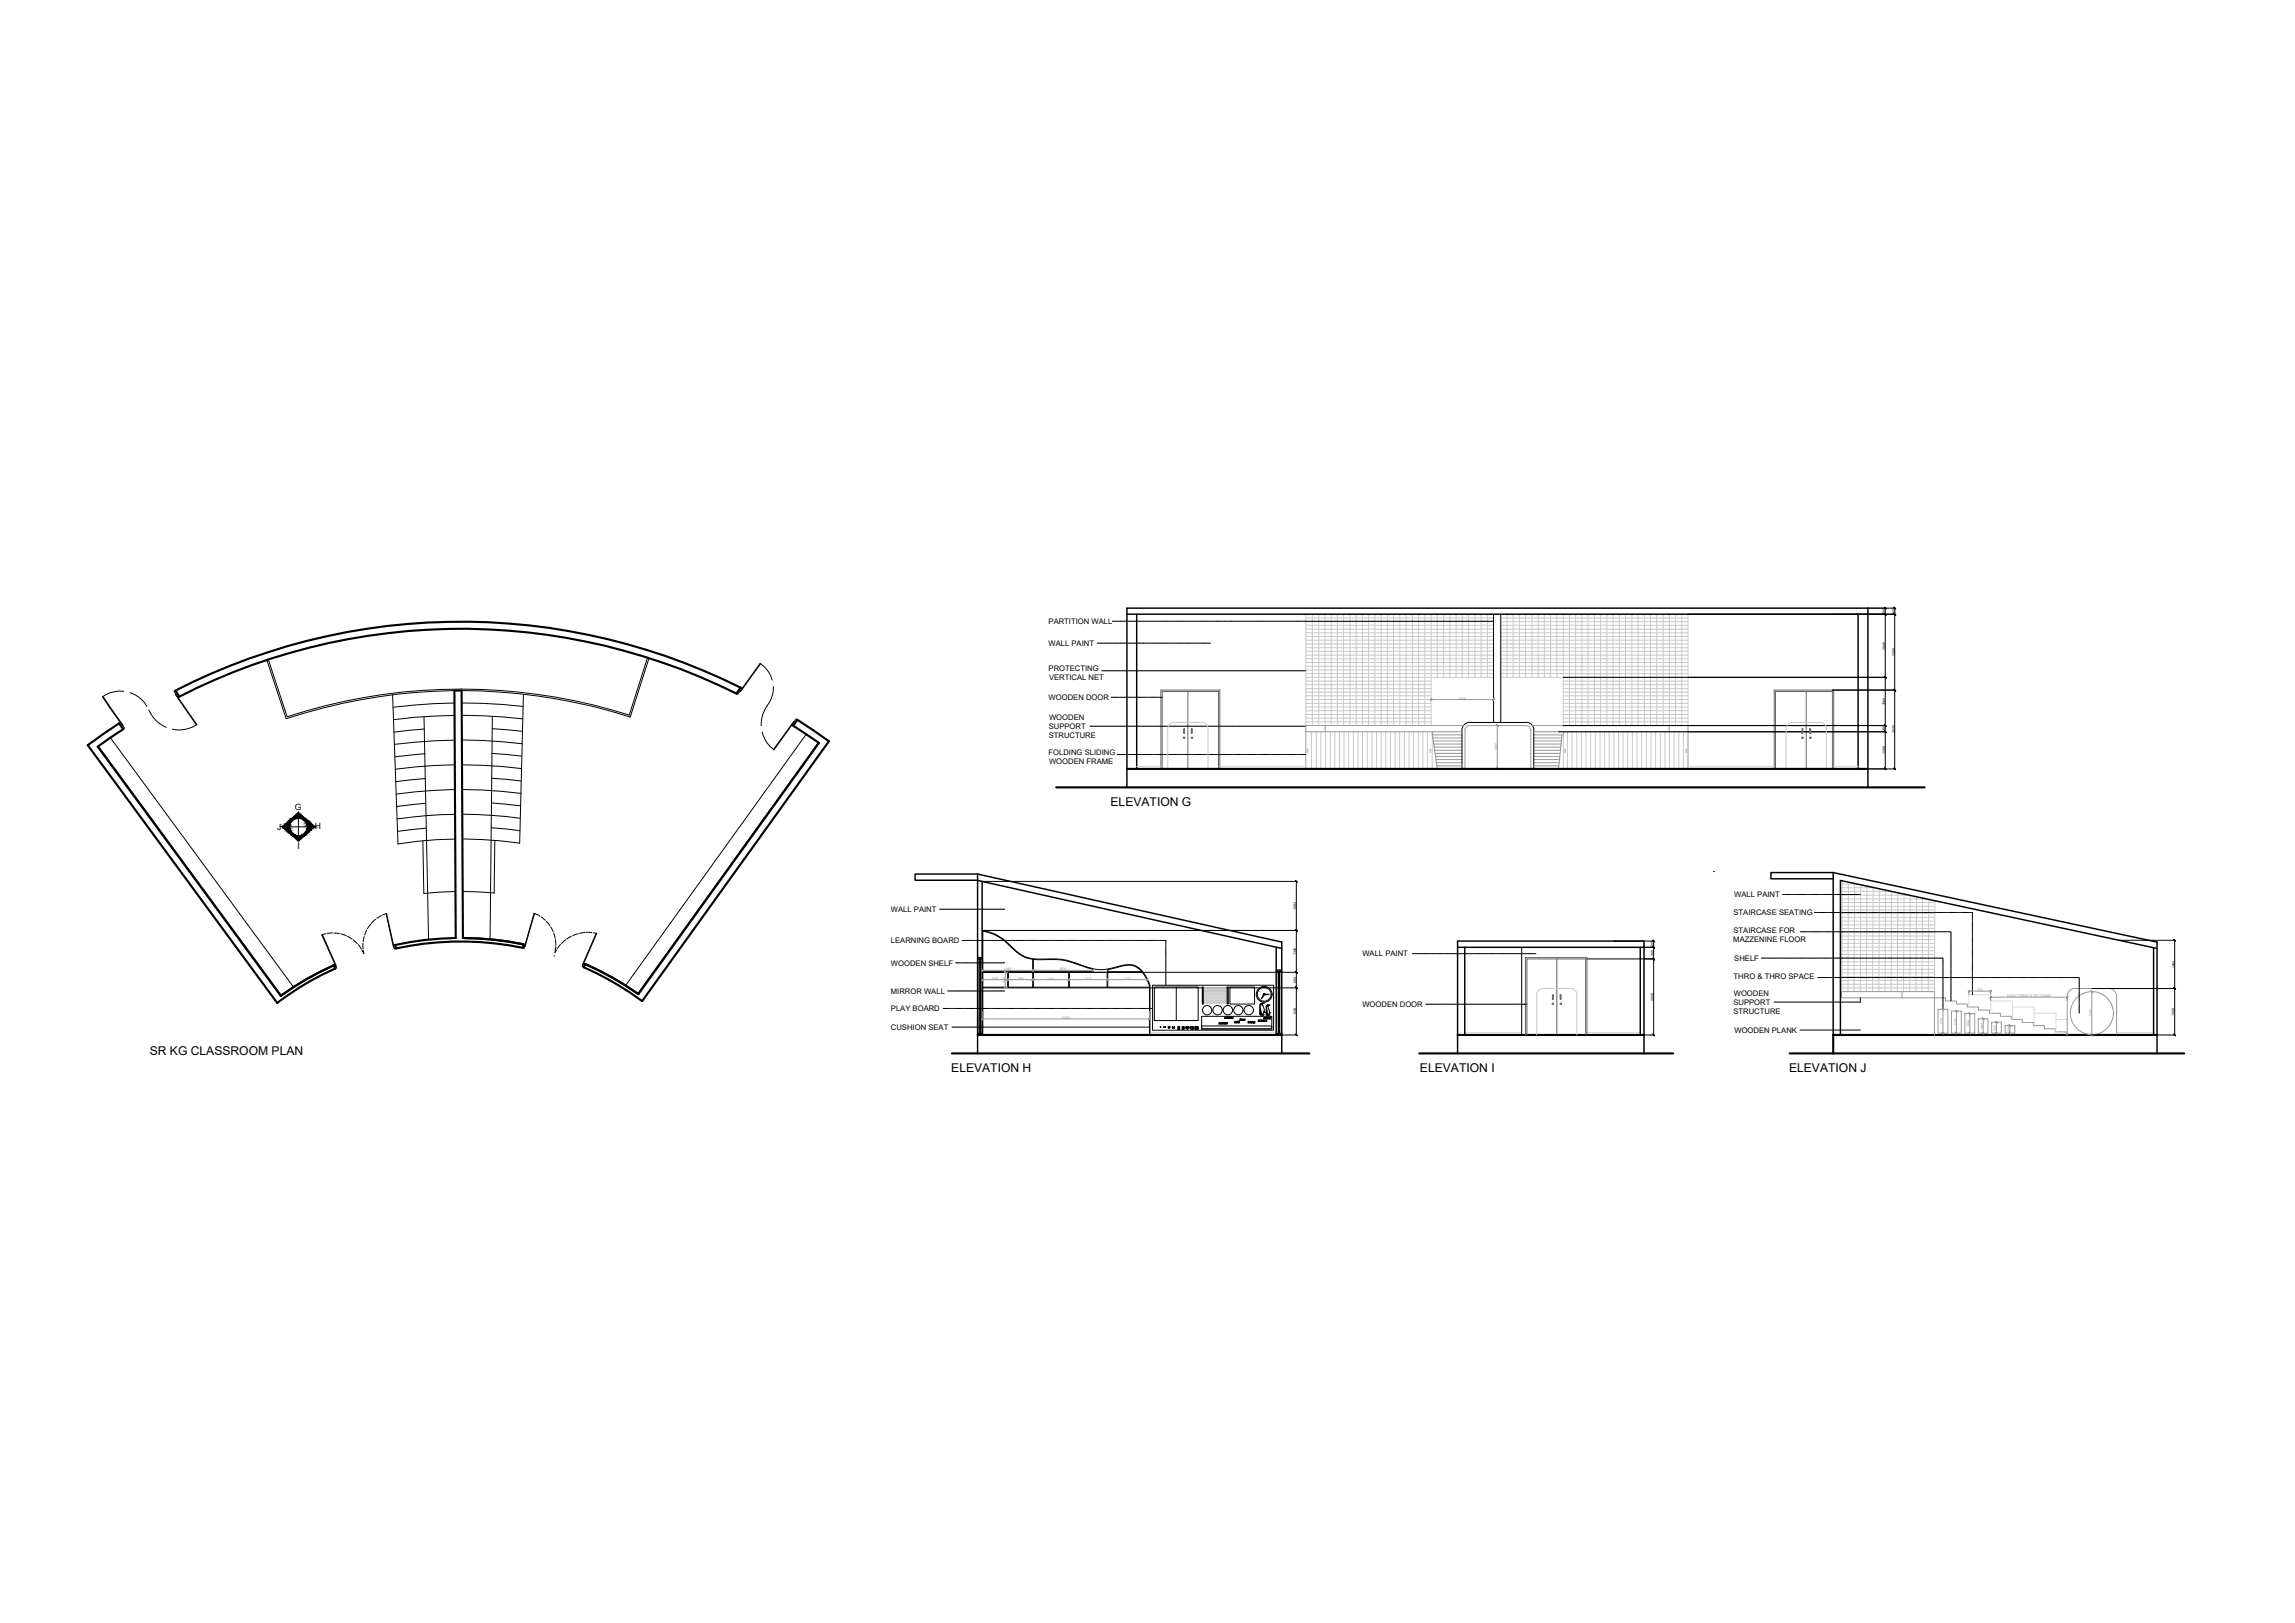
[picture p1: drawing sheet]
<svg xmlns="http://www.w3.org/2000/svg" width="594mm" height="420mm" viewBox="0 0 594 420" stroke-linecap="round" stroke-linejoin="round" font-family="sans-serif">
<defs><g id="words">
<g font-size="3.1">
<text x="287.5" y="208.7">ELEVATION G</text>
<text x="38.8" y="273">SR KG CLASSROOM PLAN</text>
<text x="246.2" y="277.5">ELEVATION H</text>
<text x="367.6" y="277.5">ELEVATION I</text>
<text x="463.1" y="277.5">ELEVATION J</text>
</g>
<g font-size="2.2">
<text x="76.4" y="209.8">G</text>
<text x="71.8" y="214.9">J</text>
<text x="81.5" y="214.7">H</text>
<text x="77" y="219.8">I</text>
</g>
<g font-size="2">
<text x="271.4" y="161.5">PARTITION WALL</text>
<text x="271.4" y="167.2">WALL PAINT</text>
<text x="271.4" y="173.7">PROTECTING</text>
<text x="271.6" y="176.1">VERTICAL NET</text>
<text x="271.4" y="181.2">WOODEN DOOR</text>
<text x="271.5" y="188.7">SUPPORT</text>
<text x="271.5" y="191.1">STRUCTURE</text>
<text x="271.6" y="186.3">WOODEN</text>
<text x="271.4" y="195.4">FOLDING SLIDING</text>
<text x="271.6" y="197.8">WOODEN FRAME</text>
<text x="448.9" y="232.3">WALL PAINT</text>
<text x="230.6" y="236.1">WALL PAINT</text>
<text x="448.7" y="236.9">STAIRCASE SEATING</text>
<text x="230.6" y="244.2">LEARNING BOARD</text>
<text x="448.7" y="243.9">MAZZENINE FLOOR</text>
<text x="448.7" y="241.6">STAIRCASE FOR</text>
<text x="230.6" y="250">WOODEN SHELF</text>
<text x="352.7" y="247.6">WALL PAINT</text>
<text x="448.9" y="248.8">SHELF</text>
<text x="230.6" y="257.3">MIRROR WALL</text>
<text x="448.8" y="253.4">THRO &amp; THRO SPACE</text>
<text x="448.8" y="257.7">WOODEN</text>
<text x="230.6" y="261.8">PLAY BOARD</text>
<text x="352.7" y="260.7">WOODEN DOOR</text>
<text x="448.7" y="260.1">SUPPORT</text>
<text x="448.7" y="262.5">STRUCTURE</text>
<text x="230.6" y="266.6">CUSHION SEAT</text>
<text x="449" y="267.4">WOODEN PLANK</text>
</g>
<g font-size=".9">
<text x="488" y="159" transform="rotate(-90 488 159)">200</text>
<text x="490.5" y="159" transform="rotate(-90 490.5 159)">200</text>
<text x="488" y="168.1" transform="rotate(-90 488 168.1)">2040</text>
<text x="490.5" y="169.8" transform="rotate(-90 490.5 169.8)">2300</text>
<text x="488" y="182.6" transform="rotate(-90 488 182.6)">1560</text>
<text x="488" y="189.4" transform="rotate(-90 488 189.4)">200</text>
<text x="490.5" y="189.8" transform="rotate(-90 490.5 189.8)">2545</text>
<text x="488" y="195.2" transform="rotate(-90 488 195.2)">1200</text>
<text x="335.6" y="235.5" transform="rotate(-90 335.6 235.5)">1584</text>
<text x="428.1" y="245.2" transform="rotate(-90 428.1 245.2)">200</text>
<text x="335.6" y="247.3" transform="rotate(-90 335.6 247.3)">1355</text>
<text x="428.1" y="247.5" transform="rotate(-90 428.1 247.5)">300</text>
<text x="562.9" y="250.7" transform="rotate(-90 562.9 250.7)">1480</text>
<text x="335.6" y="254.5" transform="rotate(-90 335.6 254.5)">500</text>
<text x="335.6" y="262.8" transform="rotate(-90 335.6 262.8)">1523</text>
<text x="428.1" y="259.1" transform="rotate(-90 428.1 259.1)">2500</text>
<text x="562.9" y="262.9" transform="rotate(-90 562.9 262.9)">1500</text>
</g>
<g font-size=".9" fill="#939598">
<text x="377.6" y="181.1">2020</text>
<text x="387.6" y="194.4" transform="rotate(-90 387.6 194.4)">1400</text>
<text x="259.8" y="251.2">1616</text>
<text x="274.2" y="251.2">1934</text>
<text x="256.9" y="253.6">808</text>
<text x="260.2" y="254.4" transform="rotate(-90 260.2 254.4)">480</text>
<text x="263.4" y="253.6">788</text>
<text x="271" y="253.6">1144</text>
<text x="280.7" y="253.6">1223</text>
<text x="290.8" y="253.6">1275</text>
<text x="511.8" y="256.6">702</text>
<text x="275" y="263.8">5390</text>
<text x="519.5" y="258.1">EACH TREAD S OF 702MM</text>
<text x="541.5" y="263.3" transform="rotate(-90 541.5 263.3)">1395</text>
<text x="502.9" y="265.1" transform="rotate(-90 502.9 265.1)">774</text>
<text x="506.4" y="265.3" transform="rotate(-90 506.4 265.3)">714</text>
<text x="509.8" y="265.6" transform="rotate(-90 509.8 265.6)">634</text>
<text x="513.3" y="266.3" transform="rotate(-90 513.3 266.3)">464</text>
<text x="516.8" y="266.8" transform="rotate(-90 516.8 266.8)">354</text>
<text x="520.3" y="267.2" transform="rotate(-90 520.3 267.2)">244</text>
</g>
<g font-size=".4">
<text x="325.6" y="257.6">9</text>
<text x="325.8" y="256.8">10</text>
<text x="326.3" y="256.2">11</text>
<text x="327.1" y="256">12</text>
<text x="327.9" y="256.2">1</text>
<text x="328.5" y="256.8">2</text>
<text x="328.7" y="257.6">3</text>
<text x="325.8" y="258.3">8</text>
<text x="326.3" y="258.9">7</text>
<text x="327.1" y="259.1">6</text>
<text x="327.9" y="258.9">5</text>
<text x="328.5" y="258.3">4</text>
</g>
<g font-size=".3">
<text x="317.1" y="263.6">A P</text>
<text x="318" y="263.6">P L</text>
<text x="318.9" y="263.6">E</text>
<text x="315.6" y="265">M A</text>
<text x="316.5" y="265">N G O</text>
<text x="319.7" y="264.7">B</text>
<text x="320.2" y="264.7">A T</text>
<text x="323.2" y="264.7">C</text>
<text x="323.7" y="264.8" transform="rotate(11 323.7 264.8)">A</text>
<text x="324.1" y="264.7" transform="rotate(11 324.1 264.7)">K</text>
<text x="324.6" y="264.8">E</text>
</g>
</g></defs>
<!-- layer: lowest -->
<g fill="none" stroke="#dbdbdb" stroke-width=".26">
<path d="M294.2 198.4h6.3M315.8 198.4h22.2M437 198.4h22.3M474.7 198.4h6.3M515.3 259.1h5.6v4.8M297.7 267.3h32.7M379.2 267.3h14.7M410.8 267.3h13.8M509.7 260.7v-3.2h5.6v4.8M520.9 260.7h5.7v4.8M526.6 262.3h5.6v4.8M532.2 263.9h2.9"/>
<path d="M547.9 267.3h9.6"/>
</g>
<!-- layer: 0 -->
<g fill="none" stroke="#c7c8ca" stroke-width=".26">
<path d="M338 160h48.6M338 159v28.8M339.7 159v28.8M341.4 159v28.8M343 159v28.8M344.6 159v28.8M346.2 159v28.8M347.8 159v28.8M349.4 159v28.8M351.1 159v28.8M352.7 159v28.8M354.3 159v28.8"/>
<path d="M355.9 159v28.8M357.5 159v28.8M359.1 159v28.8M360.8 159v28.8M362.4 159v28.8M364 159v28.8M365.6 159v28.8M367.2 159v28.8M368.8 159v28.8M370.4 159v28.8M372.1 159v16.3M373.7 159v16.3"/>
<path d="M375.3 159v16.3M376.9 159v16.3M378.5 159v16.3M380.1 159v16.3M381.8 159v16.3M383.4 159v16.3M385 159v16.3M388.5 160h48.5M390.1 159v16.3M391.7 159v16.3M393.3 159v16.3M394.9 159v16.3"/>
<path d="M396.6 159v16.3M398.2 159v16.3M399.8 159v16.3M401.4 159v16.3M403 159v16.3M404.7 159v28.8M406.3 159v28.8M407.9 159v28.8M409.5 159v28.8M411.1 159v28.8M412.7 159v28.8M414.3 159v28.8"/>
<path d="M416 159v28.8M417.6 159v28.8M419.2 159v28.8M420.8 159v28.8M422.4 159v28.8M424 159v28.8M425.6 159v28.8M427.3 159v28.8M428.9 159v28.8M430.5 159v28.8M432.1 159v28.8M433.7 159v28.8"/>
<path d="M435.3 159v28.8M437 159v28.8M338 161h48.6M338 161.9h48.6M338 162.9h48.6M338 163.8h48.6M338 164.8h48.6M338 165.7h48.6M338 166.7h48.6M338 167.7h48.6M338 168.6h48.6M338 169.6h48.6"/>
<path d="M338 170.6h48.6M338 171.5h48.6M338 172.5h48.6M338 173.4h48.6M338 174.4h48.6M338 175.3h48.6M338 176.3h32.4M338 177.2h32.4M338 178.2h32.4M338 179.2h32.4M388.5 161h48.5M388.5 161.9h48.5"/>
<path d="M388.5 162.9h48.5M388.5 163.8h48.5M388.5 164.8h48.5M388.5 165.7h48.5M388.5 166.7h48.5M388.5 167.7h48.5M388.5 168.6h48.5M388.5 169.6h48.5M388.5 170.6h48.5M388.5 171.5h48.5M388.5 172.5h48.5M388.5 173.4h48.5"/>
<path d="M388.5 174.4h48.5M388.5 175.3h48.5M404.7 176.3h32.3M404.7 177.2h32.3M404.7 178.2h32.3M404.7 179.2h32.3M338 180.1h32.4M338 181.1h32.4M338 182.1h32.4M338 183h32.4M338 184h32.4M338 185h32.4"/>
<path d="M338 185.9h32.4M338 186.9h32.4M338.4 193.9h.2v.9h-.2zM339.5 189.4v9.7M340.7 189.4v9.7M341.9 189.4v9.7M343.1 189.4v9.7M344.3 189.4v9.7M345.5 189.4v9.7M346.7 189.4v9.7M347.9 189.4v9.7M349.1 189.4v9.7"/>
<path d="M350.3 189.4v9.7M351.5 189.4v9.7M352.7 189.4v9.7M353.9 189.4v9.7M355.1 189.4v9.7M356.3 189.4v9.7M357.5 189.4v9.7M358.7 189.4v9.7M359.9 189.4v9.7M361.1 189.4v9.7M362.3 189.4v9.7M363.5 189.4v9.7"/>
<path d="M364.7 189.4v9.7M365.9 189.4v9.7M367.1 189.4v9.7M368.3 189.4v9.7M369.5 189.4v9.7M370.1 193.9h.3v.9h-.3zM370.7 189.4v9.7M404.7 180.1h32.3M404.7 181.1h32.3M404.7 182.1h32.3M404.7 183h32.3M404.7 184h32.3"/>
<path d="M404.7 185h32.3M404.7 185.9h32.3M404.7 186.9h32.3M404.7 190.2v8.9M405 193.9h.2v.9h-.2zM405.8 189.4v9.7M406.9 189.4v9.7M408.2 189.4v9.7M409.3 189.4v9.7M410.5 189.4v9.7M411.8 189.4v9.7M412.9 189.4v9.7"/>
<path d="M414.2 189.4v9.7M415.4 189.4v9.7M416.5 189.4v9.7M417.8 189.4v9.7M419 189.4v9.7M420.1 189.4v9.7M421.4 189.4v9.7M422.6 189.4v9.7M423.7 189.4v9.7M425 189.4v9.7M426.2 189.4v9.7M427.4 189.4v9.7"/>
<path d="M428.6 189.4v9.7M429.8 189.4v9.7M431 189.4v9.7M432.2 189.4v9.7M433.4 189.4v9.7M434.6 189.4v9.7M435.8 189.4v9.7M436.4 193.9h.2v.9h-.2zM476.4 239.4h24.3M476.4 238.5h24.3M476.4 237.5h24.3M476.4 236.5h24.3"/>
<path d="M476.4 235.6h24.3M476.4 234.6h24.3M476.4 233.6h24.3M476.4 232.7h22.2M476.4 231.7h17.7M476.4 230.8h13.3l-.2 25.9M476.4 229.8h8.8M476.4 228.9h4.3M476.9 228l-.2 28.7M478.5 228.4l-.1 28.3M480.1 228.7l-.2 28M481.7 229.1l-.2 27.6"/>
<path d="M483.3 229.4l-.2 27.3M484.9 229.7l-.2 27M486.5 230.1l-.1 26.6M488.1 230.4l-.1 26.3M491.3 231.1l-.2 25.6M492.9 231.5l-.2 25.2M494.5 231.8l-.1 24.9M496.1 232.2l-.1 24.5M497.7 232.5l-.2 24.2M499.3 232.8l-.2 23.9M500.9 233.2l-.2 23.5M311.5 256.7h6.2"/>
<path d="M311.5 256.4h6.2M311.5 256.2h6.2M311.5 255.9h6.2M311.5 255.7h6.2M311.5 257.9h6.2M311.5 257.6h6.2M311.5 257.4h6.2M311.5 257.1h6.2M311.5 256.9h6.2M311.5 259.3h6.2M311.5 259.5h6.2M311.5 259.8h6.2"/>
<path d="M311.5 258.1h6.2M311.5 258.3h6.2M311.5 258.6h6.2M311.5 258.8h6.2M311.5 259h6.2M476.4 255.7h24.3M476.4 254.8h24.3M476.4 253.8h24.3M476.4 252.9h24.3M476.4 251.9h24.3M476.4 251h24.3M476.4 250h24.3"/>
<path d="M476.4 249h24.3M476.4 247.1h24.3M476.4 246.1h24.3M476.4 245.2h24.3M476.4 244.2h24.3M476.4 243.2h24.3M476.4 242.3h24.3M476.4 241.3h24.3M476.4 240.4h24.3"/>
</g>
<!-- layer: medium -->
<path d="M45.4 178.8a162.2 162.2 0 0 1 146.3-.8l-1.1 1.5a159.9 159.9 0 0 0-144.2 .8zM117.6 178.8h1.9l.3 64a77.7 77.7 0 0 1 15.7 1.7l-.2 .9a79.8 79.8 0 0 0-32.8 .1l-.2-.9a77.9 77.9 0 0 1 15.7-1.8zM22.7 192.9l8.1-5.6 1.1 1.5-6.6 4.5 47.4 64.5a75.3 75.3 0 0 1 13.7-7.9l.4 .8a74.4 74.4 0 0 0-15.1 8.9zM206.4 186.4l8.2 5.5-48.4 67.3a79.8 79.8 0 0 0-15.1-8.8l.4-.8a80.6 80.6 0 0 1 13.8 7.7l46.7-65-6.7-4.4zM291.7 199.1h191.8M273.4 203.8h224.8M246.4 272.7h92.5M253.1 267.9h78.7M367.4 272.7h65.7M377.3 267.9h48.3M463.3 272.7h102.1M558.4 267.9h-83.9v4.8" fill="none" stroke="#000" stroke-width=".55"/>
<!-- layer: 0 -->
<g fill="none" stroke="#000" stroke-width=".26">
<path d="M386.6 159v28M388.5 159v28M437 159h53.5v19.6h-16.2h16.2v20.5h-16.2M488 157.4v17.9M488 157.4h-4.5h7v1.6h-7M32 179a8 8 0 0 0-5.3 1.3M33.7 179.3a7.7 7.7 0 0 1 4.3 3.5M45.4 178.8l-.3 .1 1 1.6M45.5 179.7l-.1 .1 5.4 7.9 .2-.1-5-7.1M69.1 170.9l5 15.2a146.4 146.4 0 0 1 43.5-7.3M101.6 179.9l1.4 38.6 4.9-.7 9.9-.6M135.5 179.7l-1 38.6-4.9-.6-9.9-.5"/>
<path d="M167.6 170.2l-4.7 14.9a144.7 144.7 0 0 0-88.6 .4l-4.8-14.8M168 170.3l-4.9 15.3a145 145 0 0 0-43.6-6.8M191.7 178l.4 .2M192.1 178.2l4.7-6.5 .1 .1-5.2 7.3-.2-.1M192.1 178.2l-1.1 1.5-.4-.2M196.9 171.8a7.3 7.3 0 0 1 3 4.3M200.2 177.7a7.4 7.4 0 0 1-1.6 5 8.2 8.2 0 0 0-1.6 5.2M284 166.5h.2M284.3 166.5h.2M284.6 166.5h.2M284.8 166.5h.2M285.1 166.5h.2"/>
<path d="M285.2 173.7h.2M285.4 166.5h.2M285.4 173.7h.3M285.7 166.5h.2M285.7 173.7h.5M285.9 166.5h.3M286.2 166.5h.5M286.3 173.7h.2M286.6 173.7h.2M286.8 166.5h.2M286.8 173.7h.2M287.1 166.5h.2"/>
<path d="M287.1 173.7h.2M287.3 166.5h.3M287.4 173.7h.2M287.6 166.5h.3M287.7 173.7h.2M287.9 166.5h.2M287.9 160.8h.2M288 173.7h.1M288.1 160.8h.3M288.2 166.5h.2M288.2 173.7h.2M288.4 160.8h.2"/>
<path d="M288.5 166.5h.5M288.5 173.7h.2M288.7 160.8h.2M288.8 173.7h.2M289 160.8h.2M289 166.5h.2M289.1 173.7h.2M289.3 160.8h.2M289.3 166.5h.2M289.4 173.7h.4M289.5 160.8h.3M289.6 166.5h.2"/>
<path d="M289.8 160.8h.5M289.9 166.5h.5M289.9 173.7h.2M290.2 173.7h.2M290.4 160.8h.2M290.4 166.5h.2M290.5 173.7h.2M290.7 160.8h.2M290.7 166.5h.2M290.8 173.7h.2M290.9 160.8h.3M291 166.5h.2"/>
<path d="M291.1 173.7h.1M291.2 160.8h.3M291.3 166.5h.2M291.3 173.7h.2M291.5 160.8h.2M291.6 166.5h.1M291.6 173.7h.2M291.8 160.8h.2M291.8 166.5h.2M291.9 173.7h.2M292.1 160.8h.5M292.1 166.5h.5"/>
<path d="M292.2 173.7h.2M292.5 173.7h.1M292.6 160.8h.2M292.7 166.5h.2M292.7 173.7h.2M292.9 160.8h.2M293 166.5h.1M293 173.7h.5M293.2 160.8h.2M293.2 166.5h.2M293.5 160.8h.4M293.5 166.5h.2"/>
<path d="M293.6 173.7h.2M293.8 166.5h.2M293.9 173.7h.1M294 160.8h.2M294.1 166.5h.2M294.1 173.7h.2M294.3 160.8h.2M294.4 166.5h.1M294.4 173.7h.2M294.6 160.8h.2M294.6 166.5h.2M294.7 173.7h.2"/>
<path d="M294.9 160.8h.2M294.9 166.5h.2M295 173.7h.2M295.2 160.8h.1M295.2 166.5h.2M295.3 173.7h.4M295.4 160.8h.2M295.5 166.5h.2M295.7 160.8h.5M295.8 166.5h.4M295.8 173.7h.2M296.1 173.7h.2"/>
<path d="M296.3 160.8h.2M296.3 166.5h.2M296.4 173.7h.2M296.6 160.8h.1M296.6 166.5h.2M296.7 173.7h.2M296.8 160.8h.2M296.9 166.5h.2M297 173.7h.1M297.1 160.8h.2M297.2 166.5h.2M297.2 173.7h.2"/>
<path d="M297.4 160.8h.2M297.5 166.5h.1M297.5 173.7h.2M297.7 160.8h.2M297.7 166.5h.2M297.8 173.7h.2M298 160.8h.1M298 166.5h.5M298.1 173.7h.2M298.2 160.8h.2M298.4 173.7h.1M298.5 160.8h.2"/>
<path d="M298.6 166.5h.2M298.6 173.7h.2M298.8 160.8h.2M298.9 166.5h.1M298.9 173.7h.5M299.1 160.8h.2M299.1 166.5h.2M299.4 160.8h.4M299.4 166.5h.5M299.5 173.7h.2M299.7 173.7h.2M299.9 160.8h.2"/>
<path d="M300 166.5h.2M300 173.7h.2M300.2 160.8h.2M300.3 166.5h.1M300.3 173.7h.2M300.5 160.8h.2M300.5 166.5h.2M300.6 173.7h.2M300.8 160.8h.2M300.8 166.5h.2M300.8 173.7h.3M301.1 160.8h.1"/>
<path d="M301.1 166.5h.2M301.1 173.7h.5M301.3 160.8h.2M301.4 166.5h.2M301.6 160.8h.5M301.7 166.5h.4M301.7 173.7h.2M302 173.7h.2M302.2 160.8h.2M302.2 166.5h.2M302.2 173.7h.3M302.5 160.8h.1"/>
<path d="M302.5 166.5h.2M302.5 173.7h.5M302.7 160.8h.2M302.8 166.5h.2M303 160.8h.2M303.1 166.5h.2M303.1 173.7h.2M303.3 160.8h.2M303.3 166.5h.2M303.4 173.7h.2M303.6 160.8h.2M303.6 166.5h.2"/>
<path d="M303.6 173.7h.3M303.9 160.8h.1M303.9 166.5h.2M303.9 173.7h.3M304.1 160.8h.2M304.2 166.5h.2M304.2 173.7h.2M304.4 160.8h.2M304.4 166.5h.3M304.5 173.7h.2M304.7 160.8h.2M304.7 166.5h.2"/>
<path d="M304.8 173.7h.5M305 160.8h.2M305 166.5h.2M305.3 160.8h.4M305.3 166.5h.5M305.3 173.7h.2M305.6 173.7h.2M305.8 160.8h.2M305.8 166.5h.3M305.9 173.7h.2M306.1 160.8h.2M306.1 166.5h.2"/>
<path d="M306.2 173.7h.2M306.4 160.8h.2M306.4 166.5h.2M306.5 173.7h.1M306.6 160.8h.3M306.7 166.5h.2M306.7 173.7h.2M306.9 160.8h.2M307 166.5h.2M307 173.7h.2M307.2 160.8h.2M307.2 166.5h.3"/>
<path d="M307.3 173.7h.2M307.5 160.8h.2M307.5 166.5h.5M307.6 173.7h.2M307.7 160.8h.3M307.9 173.7h.1M308 160.8h.3M308.1 166.5h.2M308.1 173.7h.2M308.3 160.8h.2M308.4 166.5h.2M308.4 173.7h.5"/>
<path d="M308.6 160.8h.2M308.6 166.5h.2M308.9 160.8h.5M308.9 166.5h.2M309 173.7h.2M309.2 166.5h.2M309.3 173.7h.1M309.4 160.8h.3M309.5 166.5h.2M309.5 173.7h.2M309.7 160.8h.2M309.8 166.5h.2"/>
<path d="M309.8 173.7h.2M310 160.8h.2M310 166.5h.2M310.1 173.7h.2M310.3 160.8h.2M310.3 166.5h.2M310.4 173.7h.2M310.6 160.8h.2M310.6 166.5h.2M310.7 173.7h.4M310.8 160.8h.3M310.9 166.5h.2"/>
<path d="M311.1 160.8h.5M311.2 166.5h.4M311.2 173.7h.2M311.5 173.7h.2M311.7 160.8h.2M311.7 166.5h.2M311.8 173.7h.2M312 160.8h.2M312 166.5h.2M312.1 173.7h.4M312.2 160.8h.2M312.3 166.5h.2"/>
<path d="M312.5 160.8h.2M312.6 166.5h.2M312.6 173.7h.2M312.8 160.8h.2M312.9 166.5h.1M312.9 173.7h.2M313.1 160.8h.2M313.1 166.5h.2M313.2 173.7h.2M313.4 160.8h.1M313.5 173.7h.2M313.6 160.8h.2"/>
<path d="M313.8 173.7h.1M313.9 160.8h.2M314 173.7h.2M314.2 160.8h.2M314.3 173.7h.5M314.5 160.8h.2M314.8 160.8h.4M314.9 173.7h.2M315.2 173.7h.1M315.3 160.8h.2M315.4 173.7h.2M315.6 160.8h.2"/>
<path d="M315.7 173.7h.2M315.9 160.8h.2M316 173.7h.2M316.2 160.8h.2M316.3 173.7h.2M316.5 160.8h.1M316.6 173.7h.1M316.7 160.8h.2M316.8 173.7h.2M317 160.8h.5M317.1 173.7h.2M317.4 173.7h.2"/>
<path d="M317.6 160.8h.2M317.7 173.7h.2M317.9 160.8h.1M318 173.7h.4M318.1 160.8h.2M318.4 160.8h.5M318.5 173.7h.2M318.8 173.7h.2M319 160.8h.2M319.1 173.7h.2M319.3 160.8h.1M319.3 173.7h.3"/>
<path d="M319.5 160.8h.2M319.6 173.7h.2M319.8 160.8h.2M319.9 173.7h.2M320.1 160.8h.2M320.2 173.7h.5M320.4 160.8h.2M320.7 160.8h.4M320.7 173.7h.3M321 173.7h.2M321.2 160.8h.2M321.3 173.7h.2"/>
<path d="M321.5 160.8h.2M321.6 173.7h.5M321.8 160.8h.2M322.1 160.8h.2M322.1 173.7h.3M322.4 160.8h.1M322.4 173.7h.2M322.6 160.8h.2M322.7 173.7h.2M322.9 160.8h.2M323 173.7h.2M323.2 160.8h.2"/>
<path d="M323.3 173.7h.2M323.5 160.8h.2M323.5 173.7h.3M323.8 160.8h.1M323.8 173.7h.5M324 160.8h.2M324.3 160.8h.5M324.4 173.7h.2M324.7 173.7h.2M324.9 160.8h.2M324.9 173.7h.2M325.1 160.8h.2"/>
<path d="M325.2 173.7h.2M325.4 160.8h.2M325.5 173.7h.2M325.7 160.8h.2M325.8 173.7h.2M326 160.8h.2M326.1 173.7h.1M326.2 160.8h.3M326.3 173.7h.2M326.5 160.8h.5M326.6 173.7h.2M326.9 173.7h.2"/>
<path d="M327.1 160.8h.2M327.2 173.7h.2M327.4 160.8h.2M327.5 173.7h.4M327.6 160.8h.3M327.9 160.8h.5M328 173.7h.2M328.3 173.7h.2M328.5 160.8h.2M328.6 173.7h.2M328.8 160.8h.2M328.9 173.7h.2"/>
<path d="M329 160.8h.3M329.2 173.7h.1M329.3 160.8h.3M329.4 173.7h.2M329.6 160.8h.2M329.7 173.7h.5M329.9 160.8h.2M330.2 160.8h.5M330.3 173.7h.2M330.6 173.7h.1M330.7 160.8h.2M330.8 173.7h.2"/>
<path d="M331 160.8h.2M331.1 173.7h.2M331.3 160.8h.2M331.4 173.7h.2M331.6 160.8h.2M331.7 173.7h.2M331.9 160.8h.1M332 173.7h.1M332.1 160.8h.2M332.2 173.7h.2M332.4 160.8h.2M332.5 173.7h.2"/>
<path d="M332.7 160.8h.2M332.8 173.7h.2M333 160.8h.2M333.1 173.7h.2M333.3 160.8h.1M333.4 173.7h.4M333.5 160.8h.2M333.8 160.8h.5M333.9 173.7h.2M334.2 173.7h.2M334.4 160.8h.2M334.5 173.7h.2"/>
<path d="M334.7 160.8h.1M334.8 173.7h.2M334.9 160.8h.2M335.1 173.7h.1M335.2 160.8h.2M335.3 173.7h.2M335.5 160.8h.2M335.6 173.7h.2M335.8 160.8h.2M335.9 173.7h.2M336.1 160.8h.4M336.2 173.7h.2"/>
<path d="M336.5 173.7h.1M336.6 160.8h.2M336.7 173.7h.2M336.9 160.8h.2M337 173.7h.5M337.2 160.8h.2M337.5 160.8h.4M337.6 173.7h.2M337.8 173.7h.2M338 160.8h.2M338.3 160.8h.2M338.6 160.8h.2"/>
<path d="M338.9 160.8h.2M339.2 160.8h.1M339.4 160.8h.2M339.7 160.8h.5M340.3 160.8h.2M340.6 160.8h.1M340.8 160.8h.2M341.1 160.8h.2M341.4 160.8h.2M341.7 160.8h.2M342 160.8h.1M342.2 160.8h.2"/>
<path d="M342.5 160.8h.2M342.8 160.8h.2M343.1 160.8h.2M343.4 160.8h.4M343.9 160.8h.2M344.2 160.8h.2M344.5 160.8h.2M344.7 160.8h.3M345 160.8h.2M345.3 160.8h.2M345.6 160.8h.5M346.1 160.8h.3"/>
<path d="M346.4 160.8h.2M346.7 160.8h.2M347 160.8h.2M347.3 160.8h.2M347.5 160.8h.3M347.8 160.8h.2M348.1 160.8h.2M348.4 160.8h.2M348.7 160.8h.2M348.9 160.8h.3M349.2 160.8h.5M349.8 160.8h.2"/>
<path d="M350.1 160.8h.2M350.3 160.8h.2M350.6 160.8h.2M350.9 160.8h.2M351.2 160.8h.2M351.5 160.8h.1M351.7 160.8h.2M352 160.8h.2M352.3 160.8h.2M352.6 160.8h.2M352.9 160.8h.4M353.4 160.8h.2"/>
<path d="M353.7 160.8h.2M354 160.8h.2M354.3 160.8h.2M354.6 160.8h.1M354.8 160.8h.2M355.1 160.8h.5M355.7 160.8h.2M356 160.8h.1M356.2 160.8h.2M356.5 160.8h.2M356.8 160.8h.2M357.1 160.8h.2"/>
<path d="M357.4 160.8h.1M357.6 160.8h.2M357.9 160.8h.2M358.2 160.8h.2M358.5 160.8h.2M358.8 160.8h.4M359.3 160.8h.2M359.6 160.8h.2M359.9 160.8h.2M360.2 160.8h.2M360.5 160.8h.1M360.7 160.8h.2"/>
<path d="M361 160.8h.5M361.6 160.8h.2M361.9 160.8h.1M362.1 160.8h.2M362.4 160.8h.5M363 160.8h.2M363.2 160.8h.2M363.5 160.8h.2M363.8 160.8h.2M364.1 160.8h.2M364.3 160.8h.3M364.6 160.8h.5"/>
<path d="M365.2 160.8h.2M365.5 160.8h.2M365.7 160.8h.3M366 160.8h.3M366.3 160.8h.2M366.6 160.8h.2M366.9 160.8h.2M367.1 160.8h.3M367.4 160.8h.3M367.7 160.8h.2M368 160.8h.2M368.3 160.8h.5"/>
<path d="M368.8 160.8h.2M369.1 160.8h.2M369.4 160.8h.2M369.7 160.8h.2M370 160.8h.1M370.2 160.8h.2M370.5 160.8h.5M371.1 160.8h.2M371.4 160.8h.1M371.6 160.8h.2M371.9 160.8h.5M372.5 160.8h.2"/>
<path d="M372.8 160.8h.1M373 160.8h.2M373.3 160.8h.2M373.6 160.8h.2M373.9 160.8h.2M374.2 160.8h.4M374.7 160.8h.2M375 160.8h.2M375.3 160.8h.2M375.6 160.8h.2M375.9 160.8h.1M376.1 160.8h.2"/>
<path d="M376.4 160.8h.2M376.7 160.8h.2M377 160.8h.2M377.3 160.8h.1M377.5 160.8h.2M377.8 160.8h.5M378.4 160.8h.2M378.7 160.8h.1M378.9 160.8h.2M379.2 160.8h.2M379.5 160.8h.2M379.8 160.8h.2"/>
<path d="M380.1 160.8h.4M380.6 160.8h.2M380.9 160.8h.2M381.2 160.8h.2M381.5 160.8h.4M382 160.8h.2M382.3 160.8h.2M382.6 160.8h.2M382.8 160.8h.3M383.1 160.8h.2M383.4 160.8h.2M383.7 160.8h.5"/>
<path d="M384.2 160.8h.3M384.5 160.8h.2M384.8 160.8h.2M385.1 160.8h.2M385.4 160.8h.2M385.6 160.8h.3M385.9 160.8h.2M386.2 160.8h.2M386.5 160.8h.1M404.7 175.3h83.3v12.5h-83.3M437 175.3h51M25.5 193.2l47.3 64.5"/>
<path d="M26.7 180.3l-.2 .1 2.3 3.4 2.3 3.2M26.7 180.3l5.1 7.4-.1 .1M28.6 191l47.4 64.5M31.1 187l1.1 1.5-.3 .3M31.1 187l-.3 .3M38.5 183.8a8.6 8.6 0 0 0 4.5 4.5M46 180.5h.1M46.4 180.3l-.3 .2M50.8 187.7a8.3 8.3 0 0 1-6.2 1.1M109.8 185.5l1.1 57.7M109.8 188.7l-7.8 .8M110 195.1l-7.8 .8"/>
<path d="M117.7 182l-5.4 .2-10.5 .9M117.7 185.2l-10.6 .5-5.2 .6M117.7 191.6l-5.2 .2-10.4 .9M117.8 198l-5.2 .2-10.3 .9M119.5 182l5.3 .1 10.6 .8M119.5 185.2l10.6 .4 5.2 .5M119.5 191.6l5.3 .1 10.4 .8M119.6 198l10.3 .4 5.1 .6M127.3 195l7.8 .7M127.4 188.6l7.8 .7M127.5 185.4l-.6 57.8M197.3 189.5a7.9 7.9 0 0 0 2.9 4.5"/>
<path d="M205.4 186.8l.2 .1-5.3 7.2-.1-.1zM206.4 186.4l-.3-.3-1.1 1.6 .3 .2M208.7 190.1l-46.7 65M211.8 192.2l-46.7 65M282.1 188h.2M282.4 188h.5M282.9 188h.3M283.2 188h.2M283.5 188h.2M283.8 188h.2M284.1 188h.2M284.3 188h.3"/>
<path d="M284.6 188h.5M285.2 188h.2M285.5 188h.2M285.7 188h.2M286 188h.2M286.3 188h.2M286.6 188h.2M286.9 188h.1M287.1 188h.2M287.4 188h.2M287.6 180.5h.2M287.7 188h.2"/>
<path d="M287.9 180.5h.2M288 188h.2M288.1 180.5h.2M288.3 188h.4M288.4 180.5h.2M288.7 180.5h.5M288.8 188h.2M289.1 188h.2M289.2 195.3h.1M289.2 180.5h.3M289.4 188h.2M289.4 195.3h.2"/>
<path d="M289.5 180.5h.2M289.7 188h.2M289.7 195.3h.2M289.8 180.5h.2M290 188h.1M290 195.3h.4M290.1 180.5h.5M290.2 188h.2M290.5 188h.2M290.5 195.3h.2M290.6 180.5h.3M290.8 188h.2"/>
<path d="M290.8 195.3h.2M290.9 180.5h.2M291.1 188h.2M291.1 195.3h.2M291.2 180.5h.2M291.4 188h.1M291.4 195.3h.2M291.5 180.5h.2M291.6 188h.2M291.7 195.3h.1M291.8 180.5h.2M291.9 188h.5"/>
<path d="M291.9 195.3h.2M292 180.5h.3M292.2 195.3h.2M292.3 180.5h.5M292.5 188h.2M292.5 195.3h.2M292.8 188h.1M292.8 195.3h.2M292.9 180.5h.2M293 188h.2M293.1 195.3h.1M293.2 180.5h.2"/>
<path d="M293.3 188h.2M293.3 195.3h.2M293.4 180.5h.3M293.6 188h.2M293.6 195.3h.5M293.7 180.5h.2M293.9 188h.2M294 180.5h.2M294.2 188h.4M294.2 195.3h.2M294.3 180.5h.2M294.5 195.3h.1"/>
<path d="M294.6 180.5h.2M294.7 188h.2M294.7 195.3h.2M294.8 180.5h.2M295 188h.2M295 195.3h.2M295.1 180.5h.2M295.3 188h.2M295.3 195.3h.2M295.4 180.5h.2M295.6 188h.2M295.6 195.3h.2"/>
<path d="M295.7 180.5h.2M295.9 188h.1M295.9 195.3h.4M296 180.5h.4M296.1 188h.2M296.4 188h.2M296.4 195.3h.2M296.5 180.5h.2M296.7 188h.2M296.7 195.3h.2M296.8 180.5h.2M297 188h.2"/>
<path d="M297 195.3h.2M297.1 180.5h.2M297.3 188h.1M297.3 195.3h.4M297.4 180.5h.2M297.5 188h.2M297.7 180.5h.1M297.8 188h.5M297.8 195.3h.2M297.9 180.5h.2M298.1 195.3h.2M298.2 180.5h.5"/>
<path d="M298.4 188h.2M298.4 195.3h.2M298.6 188h.2M298.6 195.3h.3M298.8 180.5h.2M298.9 188h.2M298.9 195.3h.2M299.1 180.5h.1M299.2 188h.2M299.2 195.3h.2M299.3 180.5h.2M299.5 188h.2"/>
<path d="M299.5 195.3h.5M299.6 180.5h.2M299.7 188h.3M299.9 180.5h.2M300 188h.5M300 195.3h.3M300.2 180.5h.2M300.3 195.3h.2M300.5 180.5h.1M300.6 188h.2M300.6 195.3h.2M300.7 180.5h.1"/>
<path d="M300.9 188h.2M300.9 195.3h.2M301.1 188h.3M301.2 195.3h.2M301.4 188h.5M301.4 195.3h.3M301.7 195.3h.2M302 188h.2M302 195.3h.2M302.3 188h.2M302.3 195.3h.2M302.5 188h.3"/>
<path d="M302.6 195.3h.2M302.8 188h.3M302.8 195.3h.3M303.1 188h.2M303.1 195.3h.5M303.4 188h.2M303.7 188h.5M303.7 195.3h.2M304 195.3h.2M304.2 188h.2M304.2 195.3h.2M304.5 188h.2"/>
<path d="M304.5 195.3h.2M304.8 188h.2M304.8 195.3h.2M305.1 188h.2M305.1 195.3h.2M305.4 188h.1M305.4 195.3h.4M305.6 188h.2M305.9 188h.2M305.9 195.3h.2M306.2 188h.2M306.2 195.3h.2"/>
<path d="M306.5 188h.2M306.5 195.3h.2M306.8 188h.1M306.8 195.3h.4M307 188h.2M307.3 188h.5M307.3 195.3h.2M307.6 195.3h.2M307.9 188h.2M307.9 195.3h.2M308.2 188h.1M308.2 195.3h.2"/>
<path d="M308.4 188h.2M308.5 195.3h.1M308.7 188h.2M308.7 195.3h.2M309 188h.2M309 195.3h.5M309.3 188h.2M309.6 188h.4M309.6 195.3h.2M309.9 195.3h.1M310.1 188h.2M310.1 195.3h.2"/>
<path d="M310.4 188h.2M310.4 195.3h.2M310.7 188h.2M310.7 195.3h.2M311 188h.4M311 195.3h.2M311.3 195.3h.1M311.5 188h.2M311.5 195.3h.2M311.8 188h.2M311.8 195.3h.2M312.1 188h.2"/>
<path d="M312.1 195.3h.2M312.4 188h.2M312.4 195.3h.2M312.7 188h.1M312.7 195.3h.4M312.9 188h.2M313.2 188h.5M313.2 195.3h.2M313.5 195.3h.2M313.8 188h.2M313.8 195.3h.2M314.1 188h.1"/>
<path d="M314.1 195.3h.2M314.3 188h.2M314.4 195.3h.1M314.6 188h.2M314.6 195.3h.2M314.9 188h.2M314.9 195.3h.5M315.2 188h.2M315.5 188h.1M315.5 195.3h.2M315.7 188h.2M315.8 195.3h.1"/>
<path d="M316 188h.2M316 195.3h.2M316.3 188h.2M316.3 195.3h.2M316.6 188h.2M316.6 195.3h.2M316.9 188h.4M316.9 195.3h.2M317.1 195.3h.2M317.4 188h.2M317.4 195.3h.2M317.7 188h.2"/>
<path d="M317.7 195.3h.2M318 188h.2M318 195.3h.2M318.2 188h.3M318.2 195.3h.3M318.5 188h.2M318.5 195.3h.5M318.8 188h.2M319.1 188h.5M319.1 195.3h.2M319.4 195.3h.2M319.6 188h.3"/>
<path d="M319.6 195.3h.3M319.9 188h.2M319.9 195.3h.3M320.2 188h.2M320.2 195.3h.2M320.5 188h.5M320.5 195.3h.2M320.8 195.3h.2M321 188h.3M321 195.3h.3M321.3 188h.2M321.3 195.3h.2"/>
<path d="M321.6 188h.2M321.6 195.3h.2M321.9 188h.2M321.9 195.3h.2M322.2 188h.2M322.2 195.3h.5M322.4 188h.3M322.7 188h.5M322.7 195.3h.2M323 195.3h.2M323.3 188h.2M323.3 195.3h.2"/>
<path d="M323.6 188h.2M323.6 195.3h.2M323.8 188h.2M323.9 195.3h.1M324.1 188h.2M324.1 195.3h.2M324.4 188h.2M324.4 195.3h.5M324.7 188h.2M325 188h.1M325 195.3h.2M325.2 188h.2"/>
<path d="M325.3 195.3h.1M325.5 188h.2M325.5 195.3h.2M325.8 188h.2M325.8 195.3h.2M326.1 188h.2M326.1 195.3h.2M326.4 188h.4M326.4 195.3h.2M326.7 195.3h.1M326.9 188h.2M326.9 195.3h.2"/>
<path d="M327.2 188h.2M327.2 195.3h.2M327.5 188h.2M327.5 195.3h.2M327.8 188h.2M327.8 195.3h.2M328.1 188h.1M328.1 195.3h.4M328.3 188h.2M328.6 188h.5M328.6 195.3h.2M328.9 195.3h.2"/>
<path d="M329.2 188h.2M329.2 195.3h.2M329.5 188h.1M329.5 195.3h.2M329.7 188h.2M329.8 195.3h.1M330 188h.2M330 195.3h.2M330.3 188h.2M330.3 195.3h.5M330.6 188h.2M330.9 188h.1"/>
<path d="M330.9 195.3h.2M331.1 188h.2M331.2 195.3h.1M331.4 188h.2M331.4 195.3h.2M331.7 188h.2M331.7 195.3h.5M332 188h.2M332.3 188h.4M332.3 195.3h.2M332.6 195.3h.1M332.8 188h.2"/>
<path d="M332.8 195.3h.2M333.1 188h.2M333.1 195.3h.2M333.4 188h.2M333.4 195.3h.2M333.7 188h.2M333.7 195.3h.2M334 188h.1M334 195.3h.4M334.2 188h.2M334.5 188h.2M334.5 195.3h.2"/>
<path d="M334.8 188h.2M334.8 195.3h.2M335.1 188h.2M335.1 195.3h.2M335.4 188h.1M335.4 195.3h.2M335.6 188h.2M335.6 195.3h.2M335.9 188h.5M335.9 195.3h.2M336.2 195.3h.2M336.5 188h.2"/>
<path d="M336.5 195.3h.2M336.7 188h.2M336.7 195.3h.3M337 188h.2M337 195.3h.2M337.3 188h.2M337.3 195.3h.2M337.6 188h.2M337.6 195.3h.4M337.8 188h.2M378.4 189v10.1M380.4 187h14.6"/>
<path d="M380.5 187a2.01 2.01 0 0 0-2.1 2M395.1 187a2.01 2.01 0 0 1 2 2M397 189v10.1M403.5 189.4h84.5v9.7h-84.5M437 187.8h51v1.6h-51M73.1 214l4.1-3.7 4.2 3.7M75 214h4.6M77.2 211.8v4.6M109.5 217.7l.2 13.6 8.2-.5M110.1 201.5l-7.7 .9M110.2 207.9l-7.5 .9M110.3 214.4l-7.4 .8"/>
<path d="M117.8 204.4l-10.2 .6-5 .6M117.8 210.8a110.2 110.2 0 0 0-15 1.2M119.6 204.4l10.2 .5 5.1 .5M119.7 210.8a121.5 121.5 0 0 1 15 1M127.2 214.3l7.4 .8M127.2 207.9l7.6 .7M127.3 201.5l7.6 .7M128.1 217.6l-.2 13.6-8.2-.4M194.7 219.6l-5.3 7.3M96 239.2l-.9 1.2M97.2 238l-1 1M98.7 237l-1.2 .7"/>
<path d="M99.9 236.5l-.9 .4M117.9 220.2h.1M138.4 236.5l1.4 .7M138.4 236.5l-.2-.1-2.5 9h-.4M138.4 236.5l-2.5 8.5h-.1M140.1 237.4l1.1 .9M141.4 238.5l1 1.1M142.6 239.9l.6 1.3M243.2 235.4h.1M243.4 235.4h.2M243.7 235.4h.5M244.2 235.4h.3"/>
<path d="M244.5 235.4h.2M244.8 235.4h.2M245.1 235.4h.2M245.4 235.4h.2M245.6 235.4h.3M245.9 235.4h.5M246.5 235.4h.2M246.8 235.4h.2M247 235.4h.3M247.3 235.4h.5M247.9 235.4h.2M248.2 235.4h.2"/>
<path d="M248.4 235.4h.3M248.7 235.4h.2M249 235.4h.2M249.3 235.4h.2M249.6 235.4h.4M250.1 235.4h.2M250.4 235.4h.2M250.7 235.4h.2M251 235.4h.2M251.3 235.4h.1M251.5 235.4h.2M251.8 235.4h.2"/>
<path d="M252.1 235.4h.2M252.4 235.4h.2M252.7 235.4h.1M252.9 235.4h.2M253.2 235.4h.5M253.8 235.4h.2M254.1 235.4h.1M254.2 228.2h81.4v12.7h-81.4M254.3 235.4h.2M254.6 235.4h.2M254.9 235.4h.2M255.2 235.4h.2"/>
<path d="M255.5 235.4h.4M256 235.4h.2M256.3 235.4h.2M256.6 235.4h.2M256.9 235.4h.4M257.4 235.4h.2M257.7 235.4h.2M258 235.4h.2M258.3 235.4h.2M258.6 235.4h.1M258.8 235.4h.2M259.1 235.4h.5"/>
<path d="M259.7 235.4h.2M260 235.4h.1M443.6 225.6h.1M461.4 231.6h.3M461.8 231.6h.1M462 231.6h.2M462.3 231.6h.5M462.9 231.6h.2M463.2 231.6h.1M463.4 231.6h.2M463.7 231.6h.2M464 231.6h.2"/>
<path d="M464.3 231.6h.2M464.6 231.6h.1M464.8 231.6h.2M465.1 231.6h.2M465.4 231.6h.2M465.7 231.6h.2M465.9 231.6h.5M466.5 231.6h.2M466.8 231.6h.2M467 231.6h.3M467.3 231.6h.3M467.6 231.6h.2"/>
<path d="M467.9 231.6h.2M468.2 231.6h.5M468.7 231.6h.3M469 231.6h.2M469.3 231.6h.2M469.6 231.6h.2M469.7 236.2h.2M469.9 231.6h.2M470 236.2h.5M470.1 231.6h.3M470.4 231.6h.2M470.6 236.2h.2"/>
<path d="M470.7 231.6h.2M470.9 236.2h.1M471 231.6h.2M471.1 236.2h.2M471.3 231.6h.2M471.4 236.2h.2M471.5 231.6h.2M471.7 236.2h.2M471.8 231.6h.5M472 236.2h.2M472.3 236.2h.1M472.4 231.6h.2"/>
<path d="M472.5 236.2h.2M472.7 231.6h.1M472.8 236.2h.2M472.9 231.6h.2M473.1 236.2h.2M473.2 231.6h.2M473.4 236.2h.2M473.5 231.6h.2M473.7 236.2h.4M473.8 231.6h.2M474.1 231.6h.4M474.2 236.2h.2"/>
<path d="M474.5 236.2h.2M474.6 231.6h.2M474.8 236.2h.2M474.9 231.6h.2M475.1 236.2h.2M475.2 231.6h.2M475.3 236.2h.2M475.5 231.6h.4M475.6 236.2h.2M475.9 236.2h.5M476 231.6h.2M476.3 231.6h.2"/>
<path d="M476.4 236.2h.3M476.6 231.6h.2M476.7 236.2h.2M476.9 231.6h.2M477 236.2h.2M477.2 231.6h.1M477.3 236.2h.2M477.4 231.6h.2M477.6 236.2h.2M477.7 231.6h.5M477.8 236.2h.3M478.1 236.2h.2"/>
<path d="M478.3 231.6h.2M478.4 236.2h.2M478.6 231.6h.1M478.7 236.2h.2M478.8 231.6h.2M479 236.2h.2M479.1 231.6h.2M479.2 236.2h.3M479.4 231.6h.2M479.5 236.2h.5M479.7 231.6h.2M480 231.6h.1"/>
<path d="M480.1 236.2h.2M480.2 231.6h.2M480.4 236.2h.2M480.5 231.6h.2M480.6 236.2h.3M480.8 231.6h.2M480.9 236.2h.2M481.1 231.6h.2M481.2 236.2h.2M481.4 231.6h.2M481.5 236.2h.2M481.8 236.2h.4"/>
<path d="M482.3 236.2h.2M482.6 236.2h.2M482.9 236.2h.2M483.2 236.2h.4M483.7 236.2h.2M484 236.2h.2M484.3 236.2h.2M484.6 236.2h.2M484.9 236.2h.1M485.1 236.2h.2M485.4 236.2h.5M486 236.2h.2"/>
<path d="M486.3 236.2h.1M486.5 236.2h.2M486.8 236.2h.2M487.1 236.2h.2M487.4 236.2h.2M487.7 236.2h.1M487.9 236.2h.2M488.2 236.2h.2M488.5 236.2h.2M488.8 236.2h.2M489.1 236.2h.4M489.6 236.2h.2"/>
<path d="M489.9 236.2h.2M490.2 236.2h.2M490.5 236.2h.2M490.8 236.2h.1M491 236.2h.2M491.3 236.2h.5M491.9 236.2h.2M492.2 236.2h.1M492.4 236.2h.2M492.7 236.2h.5M493.3 236.2h.2M493.6 236.2h.1"/>
<path d="M493.8 236.2h.2M494.1 236.2h.2M494.4 236.2h.2M494.7 236.2h.2M494.9 236.2h.5M495.5 236.2h.2M495.8 236.2h.2M496 236.2h.3M496.3 236.2h.3M496.6 236.2h.2M496.9 236.2h.2M497.2 236.2h.2"/>
<path d="M497.4 236.2h.3M497.7 236.2h.3M498 236.2h.2M498.3 236.2h.2M498.6 236.2h.5M499.1 236.2h.2M499.4 236.2h.2M499.7 236.2h.2M500 236.2h.2M500.3 236.2h.2M500.5 236.2h.2M500.8 236.2h.5"/>
<path d="M501.4 236.2h.2M501.7 236.2h.1M501.9 236.2h.2M502.2 236.2h.5M502.8 236.2h.2M503.1 236.2h.1M503.3 236.2h.2M503.6 236.2h.2M503.9 236.2h.2M504.2 236.2h.2M504.5 236.2h.4M505 236.2h.2"/>
<path d="M505.3 236.2h.2M505.6 236.2h.2M505.9 236.2h.2M506.2 236.2h.1M506.4 236.2h.2M506.7 236.2h.2M507 236.2h.2M507.3 236.2h.2M507.6 236.2h.1M507.8 236.2h.2M508.1 236.2h.5M508.7 236.2h.2"/>
<path d="M509 236.2h.1M509.2 236.2h.2M509.5 236.2h.2M509.8 236.2h.2M510.1 236.2h.2M510.4 236.2l.2 .1M510.6 236.4v.2M510.6 236.7v.2M510.6 236.9v.3M510.6 237.2v.5M510.6 237.8v.2M510.6 238.1v.2"/>
<path d="M510.6 238.3v.2M510.6 238.6v.2M510.6 238.9v.2M510.6 239.2v.2M510.6 239.5v.4M71.2 258.9l-.2 .1M71.7 259.6h.1M73.2 258.5h.1M84.3 241.7l-.8 .2M86.1 241.5l-1.4 .1M86.5 241.6l1.4 .1M86.7 249.7l-3.4-7.7 .2-.1 3.6 8.2h-.2"/>
<path d="M86.7 249.7l.4 .9-.3 .1M86.7 249.7l-.3 .2M88.3 241.8l1.3 .4M89.9 242.4l1.3 .7M91.5 243.3l1 1M92.7 244.6l.9 1.1M94 244.2v1.4M94 246l.2 .8-.4-.8M94.3 242.4l-.3 1.4M94.9 240.7l-.5 1.4M101.9 244.7l-1.8-8.2h-.2l1.9 8.7h.2M101.9 244.7l.2 .9 .4-.1"/>
<path d="M102.3 244.6l-.4 .1M135.5 244.5l.4 .1M143.3 241.6l.4 1.3M143.4 247.5h.1M143.8 243.3l.1 1.4M143.9 245.1l-.2 1.5 .3-.6M145.1 244.5l-.9 1.1M146.4 243.3l-1 1M147.9 242.4l-1.2 .7M149.6 241.7l-1.3 .5M151.1 249.4l-.4 .8 .4 .2M151.1 249.4l.4 .2"/>
<path d="M151.4 241.4l-1.4 .2M151.8 241.3l1.4 .1M153.6 241.5l.7 .1M154.3 241.6l-3.5 8.2h.1M154.3 241.6h.2l-3.4 7.8M245.3 256.5h.2M245.6 256.5h.2M245.9 256.5h.2M246.2 256.5h.1M246.4 256.5h.2M246.7 256.5h.2M247 256.5h.2"/>
<path d="M247.3 256.5h.2M247.3 249.3h.5M247.6 256.5h.1M247.8 256.5h.2M247.8 249.3h.3M248.1 256.5h.5M248.1 249.3h.2M248.4 249.3h.2M248.7 256.5h.2M248.7 249.3h.2M248.9 256.5h.2M249 249.3h.2"/>
<path d="M249 243.5h.2M249.2 256.5h.2M249.2 249.3h.3M249.2 243.5h.3M249.5 256.5h.2M249.5 249.3h.5M249.5 243.5h.2M249.8 256.5h.2M249.8 243.5h.2M250 256.5h.3M250.1 249.3h.2M250.1 243.5h.2"/>
<path d="M250.3 256.5h.5M250.3 243.5h.3M250.4 249.3h.2M250.6 249.3h.3M250.6 243.5h.3M250.9 256.5h.2M250.9 249.3h.2M250.9 243.5h.2M251.2 256.5h.2M251.2 243.5h.2M251.2 249.3h.2M251.4 256.5h.3"/>
<path d="M251.5 249.3h.2M251.5 243.5h.5M251.7 256.5h.5M251.8 249.3h.2M252 249.3h.3M252 243.5h.3M252.3 256.5h.2M252.3 249.3h.2M252.3 243.5h.2M252.6 256.5h.2M252.6 243.5h.2M252.6 249.3h.2"/>
<path d="M252.8 256.5h.3M252.9 249.3h.2M252.9 243.5h.2M253.1 256.5h.3M253.2 249.3h.4M253.2 243.5h.2M253.4 256.5h.2M253.4 243.5h.2M253.7 256.5h.2M253.7 249.3h.2M253.7 243.5h.5M254 256.5h.5"/>
<path d="M254 249.3h.2M254.2 240.9a12.2 12.2 0 0 1 7.8 4.3 8.9 8.9 0 0 0 8.2 3.1 19.8 19.8 0 0 1 10.7 1.9 12.1 12.1 0 0 0 9.2-.2 5 5 0 0 1 6.6 2.9l1 2.2v12.8M254.2 240.9h81.4v10.8h-81.4M254.3 249.3h.2M254.3 243.5h.2M254.4 251.7h41.3l1.5 2.5 .3 1.4h-43.1zM254.4 241a13.2 13.2 0 0 1 8 4.8 8 8 0 0 0 4.9 2.5v3.2h-12.9zM254.5 256.5h.2M254.6 249.3h.2M254.6 243.5h.1M254.8 256.5h.2M254.8 243.5h.2"/>
<path d="M254.9 249.3h.1M255.1 256.5h.2M255.1 249.3h.2M255.1 243.5h.5M255.4 256.5h.2M255.4 249.3h.5M255.7 256.5h.1M255.7 243.5h.2M255.9 256.5h.2M256 249.3h.2M256 243.5h.1M256.2 256.5h.2"/>
<path d="M256.2 243.5h.2M256.3 249.3h.1M256.5 256.5h.2M256.5 249.3h.2M256.5 243.5h.2M256.8 256.5h.2M256.8 249.3h.2M256.8 243.5h.2M257.1 256.5h.1M257.1 243.5h.2M257.1 249.3h.2M257.3 256.5h.2"/>
<path d="M257.4 249.3h.2M257.4 243.5h.4M257.6 256.5h.5M257.7 249.3h.1M257.9 249.3h.2M257.9 243.5h.2M258.2 256.5h.2M258.2 249.3h.2M258.2 243.5h.2M258.5 256.5h.1M258.5 243.5h.2M258.5 249.3h.2"/>
<path d="M258.7 256.5h.2M258.8 249.3h.2M258.8 243.5h.2M259 256.5h.2M259.1 249.3h.4M259.1 243.5h.1M259.3 256.5h.2M259.3 243.5h.2M259.6 256.5h.2M259.6 249.3h.2M259.6 243.5h.2M259.9 256.5h.2"/>
<path d="M259.9 243.5h.2M259.9 249.3h.2M260.2 243.5h.2M260.5 243.5h.1M260.7 243.5h.2M260.8 251.7v3.9M261 251.7v3.9M261 243.5h.5M261.6 243.5h.2M261.9 243.5h.1M262.1 243.5h.2M262.4 243.5h.2"/>
<path d="M262.7 243.5h.2M263 243.5h.2M263.3 243.5h.4M263.8 243.5h.2M264.1 243.5h.2M264.4 243.5h.2M264.7 243.5h.4M265.2 243.5h.2M265.5 243.5h.2M265.8 243.5h.2M266.1 243.5h.2M266.3 243.5h.2"/>
<path d="M266.6 243.5h.2M266.9 243.5h.5M267.3 251.7v3.9M267.4 243.5h.3M267.5 248.4l1 .1a23.6 23.6 0 0 1 12.6 1.9l1.9 .6v.5h-15.5zM267.5 251.7v3.9M267.7 243.5h.2M268 243.5h.2M268.3 243.5h.2M268.6 243.5h.2M268.8 243.5h.3M269.1 243.5h.2"/>
<path d="M269.4 243.5h.2M269.7 243.5h.2M270 243.5h.2M270.2 243.5h.3M270.5 243.5h.5M271.1 243.5h.2M271.4 243.5h.2M271.6 243.5h.3M271.9 243.5h.2M272.2 243.5h.2M272.5 243.5h.2M272.8 243.5h.4"/>
<path d="M273.3 243.5h.2M273.6 243.5h.2M273.9 243.5h.2M274.2 243.5h.2M274.5 243.5h.1M274.7 243.5h.2M275 243.5h.2M275.3 243.5h.2M275.6 243.5h.2M275.9 243.5h.1M276.1 243.5h.2M276.4 243.5h.5"/>
<path d="M276.6 251.7v3.9M276.8 251.7v3.9M277 243.5h.2M277.3 243.5h.1M277.5 243.5h.2M277.8 243.5h.2M278.1 243.5h.2M278.4 243.5h.2M278.7 243.5h.1M278.9 243.5h.2M279.2 243.5h.2M279.5 243.5h.2"/>
<path d="M279.8 243.5h.2M280.1 243.5h.4M280.6 243.5h.2M280.9 243.5h.2M281.2 243.5h.2M281.5 243.5h.2M281.8 243.5h.1M282 243.5h.2M282.3 243.5h.5M282.9 243.5h.2M283.2 243.5h.1M283.4 243.5h.2"/>
<path d="M283.7 243.5h.2M284 243.5h.2M284.3 243.5h.2M284.6 243.5h.1M284.8 243.5h.2M285.1 243.5h.2M285.4 243.5h.2M285.7 243.5h.2M285.9 243.5h.5M286.5 243.5h.2M286.6 251.7v3.9M286.8 251l2.5-.6a5.3 5.3 0 0 1 5.5 .3l.8 .8h-8.8z"/>
<path d="M286.8 251.7v3.9M286.8 243.5h.2M287 243.5h.3M287.3 243.5h.3M287.6 243.5h.2M287.9 243.5h.2M288.2 243.5h.5M288.7 243.5h.3M289 243.5h.2M289.3 243.5h.2M289.6 243.5h.5M290.1 243.5h.3"/>
<path d="M290.4 243.5h.2M290.7 243.5h.2M291 243.5h.2M291.3 243.5h.2M291.5 243.5h.2M291.8 243.5h.5M292.4 243.5h.2M292.7 243.5h.1M292.9 243.5h.2M293.2 243.5h.2M293.5 243.5h.2M293.8 243.5h.2"/>
<path d="M294.1 243.5h.1M294.3 243.5h.2M294.6 243.5h.2M294.9 243.5h.2M295.2 243.5h.2M295.5 243.5h.4M296 243.5h.2M296.3 243.5h.2M296.6 243.5h.2M296.9 243.5h.2M297.2 243.5h.1M297.4 243.5h.2"/>
<path d="M297.5 255.7h38.1v12.2h-38.1zM297.5 255.7h-43.1v12.2M297.7 243.5h.5M298.3 243.5h.2M298.4 255.1h31.3v11.6h-31.3zM298.6 243.5h.1M298.8 255.5h11.4v8.7h-11.4zM298.8 243.5h.2M299.1 243.5h.5M299.7 243.5h.2M300 243.5h.1M300.2 243.5h.2"/>
<path d="M300.5 243.5h.2M300.8 243.5h.2M301.1 243.5h.2M301.4 243.5h.4v.4M301.8 244v.2M301.8 244.3v.1M301.8 244.5v.2M301.8 244.8v.2M301.8 245.1v.2M301.8 245.4v.2M301.8 245.7v.1M301.8 245.9v.2"/>
<path d="M301.8 246.2v.2M301.8 246.5v.2M301.8 246.8v.2M301.8 247.1v.4M301.8 247.6v.2M301.8 247.9v.2M301.8 248.2v.2M301.8 248.5v.2M301.8 248.8v.1M301.8 249v.2M301.8 249.3v.2M301.8 249.6v.2"/>
<path d="M301.8 249.9v.2M301.8 250.1v.2M301.8 250.4v.2M301.8 250.7v.5M301.8 251.2v.3M301.8 251.5v.2M301.8 251.8v.2M301.8 252.1v.2M301.8 252.4v.2M301.8 252.6v.3M301.8 252.9v.5M301.8 253.5v.2"/>
<path d="M301.8 253.8v.2M301.8 254v.3M301.8 254.3v.5M301.8 254.9v.2M304.5 255.5v8.7M311.2 255.5h.3v4.4h-.3zM317.7 255.5h.3v4.4h-.3zM318.4 255.5h6.3l.1 4.4h-6.4zM326.2 260v.6M326.4 259.9h.1M326.4 259.8l-.1 .2M326.5 259.7l.2 .1"/>
<path d="M326.5 259.7a2.29 2.29 0 0 0-.4 2.2M326.6 259.8h-.2M326.6 259.7v.1M326.6 259.8v.3M326.7 259.8h-.1M327 259.8h.1M327 259.7l-.5 .3M327 259.8l-.3 .3M327 259.7l-.3 .1M327 259.7l-.5 .2M327 257.6l-.4 .9 .6-.9M327.4 257.3l1.1 .1-1.1 .1"/>
<path d="M335.6 255.7h.1M335.6 251.7v4M365.6 246.9h.1M365.8 246.9h.2M366.1 246.9h.2M366.4 246.9h.2M366.6 246.9h.2M366.9 246.9h.5M367.5 246.9h.2M367.8 246.9h.1M368 246.9h.2M368.3 246.9h.2"/>
<path d="M368.6 246.9h.2M368.9 246.9h.2M369 260h.2M369.2 246.9h.1M369.3 260h.5M369.4 246.9h.2M369.7 246.9h.2M369.9 260h.2M370 246.9h.2M370.1 260h.2M370.3 246.9h.2M370.4 260h.2"/>
<path d="M370.6 246.9h.4M370.7 260h.2M371 260h.2M371.1 246.9h.2M371.2 260h.3M371.4 246.9h.2M371.5 260h.5M371.7 246.9h.2M372 246.9h.2M372.1 260h.2M372.3 246.9h.1M372.4 260h.2"/>
<path d="M372.5 246.9h.2M372.6 260h.3M372.8 246.9h.5M372.9 260h.3M373.2 260h.2M373.4 246.9h.2M373.5 260h.2M373.7 246.9h.1M373.8 260h.2M373.9 246.9h.2M374 260h.3M374.2 246.9h.5"/>
<path d="M374.3 260h.3M374.6 260h.2M374.8 246.9h.2M374.9 260h.2M375.1 246.9h.1M375.2 260h.5M375.3 246.9h.2M375.6 246.9h.2M375.7 260h.2M375.9 246.9h.2M376 260h.2M376.2 246.9h.2"/>
<path d="M376.3 260h.2M376.5 246.9h.4M376.6 260h.2M376.9 260h.1M377 246.9h.2M377.1 260h.2M377.3 246.9h.2M377.4 260h.5M377.6 246.9h.2M377.9 246.9h.2M378 260h.2M378.1 246.9h.2"/>
<path d="M378.3 260h.1M378.4 246.9h.2M378.5 260h.2M378.7 246.9h.2M378.8 260h.5M379 246.9h.2M379.3 246.9h.2M379.4 260h.2M379.5 246.9h.2M379.7 260h.1M379.8 246.9h.2M379.9 260h.2"/>
<path d="M380.1 246.9h.5M380.2 260h.2M380.5 260h.2M380.6 246.9h.3M380.8 260h.2M380.9 246.9h.2M381.1 260h.4M381.2 246.9h.2M381.5 246.9h.2M381.6 260h.2M381.8 246.9h.2M381.9 260h.2"/>
<path d="M382 246.9h.3M382.2 260h.2M382.3 246.9h.5M382.5 260h.2M382.8 260h.1M382.9 246.9h.2M383 260h.2M383.2 246.9h.2M383.3 260h.2M383.4 246.9h.3M383.6 260h.2M383.7 246.9h.5"/>
<path d="M383.9 260h.2M384.2 260h.1M384.3 246.9h.2M384.4 260h.2M384.6 246.9h.2M384.7 260h.5M384.8 246.9h.2M385.1 246.9h.2M385.3 260h.2M385.4 246.9h.2M385.6 260h.1M385.7 246.9h.2"/>
<path d="M385.8 260h.2M386 246.9h.4M386.1 260h.2M386.4 260h.2M386.5 246.9h.2M386.7 260h.2M386.8 246.9h.2M387 260h.4M387.1 246.9h.2M387.4 246.9h.2M387.5 260h.2M387.7 246.9h.1"/>
<path d="M387.8 260h.2M387.9 246.9h.2M388.1 260h.2M388.2 246.9h.2M388.4 260h.4M388.5 246.9h.2M388.8 246.9h.2M388.9 260h.2M389.1 246.9h.1M389.2 260h.2M389.3 246.9h.2M389.5 260h.2"/>
<path d="M389.6 246.9h.5M389.7 260h.3M390 260h.2M390.2 246.9h.2M390.3 260h.2M390.5 246.9h.1M390.6 260h.5M390.7 246.9h.2M391 246.9h.2M391.1 260h.3M391.3 246.9h.2M391.4 260h.2"/>
<path d="M391.6 246.9h.2M391.7 260h.2M391.9 246.9h.4M392 260h.2M392.3 260h.2M392.4 246.9h.2M392.5 260h.3M392.7 246.9h.2M392.8 260h.2M393 246.9h.2M393.1 260h.2M393.3 246.9h.4"/>
<path d="M393.4 260h.2M393.7 260h.2M393.8 246.9h.2M393.9 245.2v22.7M393.9 260h.3M394.1 246.9h.2M394.2 260h.5M394.4 246.9h.2M394.7 246.9h.2M394.8 260h.2M395 246.9h.1M395.1 260h.2"/>
<path d="M395.2 246.9h.2M395.5 246.9h.5M396.1 246.9h.2M396.4 246.9h.1M396.6 246.9h.2M396.9 246.9h.2M397.2 246.9h.2M397.5 246.9h.1M410.8 248.2h17.3v19.7h-17.7M417.6 243.6h10.5v1.6h-2.5h2.5v3h-2.5M455.9 248h.2M456.2 248h.2"/>
<path d="M456.5 248h.5M457.1 248h.2M457.4 248h.1M457.6 248h.2M457.9 248h.2M458.2 248h.2M458.5 248h.2M458.8 248h.1M459 248h.2M459.3 248h.2M459.6 248h.2M459.9 248h.2"/>
<path d="M460.1 248h.5M460.7 248h.2M461 248h.2M461.2 248h.3M461.5 248h.3M461.8 248h.2M462.1 248h.2M462.4 248h.5M462.9 248h.3M463.2 248h.2M463.5 248h.2M463.8 248h.2"/>
<path d="M464.1 248h.2M464.3 248h.3M464.6 248h.2M464.9 248h.2M465.2 248h.2M465.5 248h.2M465.7 248h.2M466 241.2h.1M466 248h.5M466.2 241.2h.2M466.5 241.2h.2M466.6 248h.2"/>
<path d="M466.8 241.2h.2M466.9 248h.1M467 241.2h.5M467.1 248h.2M467.4 248h.2M467.6 241.2h.2M467.7 248h.2M467.9 241.2h.2M468 248h.2M468.2 241.2h.2M468.3 248h.1M468.4 241.2h.3"/>
<path d="M468.5 248h.2M468.7 241.2h.2M468.8 248h.2M469 241.2h.2M469.1 248h.2M469.3 241.2h.5M469.4 248h.2M469.7 248h.4M469.8 241.2h.3M470.1 241.2h.2M470.2 248h.2M470.4 241.2h.2"/>
<path d="M470.5 248h.2M470.5 253.1h.2M470.7 241.2h.5M470.8 248h.2M470.8 253.1h.2M471.1 248h.2M471.1 253.1h.1M471.2 241.2h.3M471.3 253.1h.2M471.4 248h.1M471.5 241.2h.2M471.6 248h.2"/>
<path d="M471.6 253.1h.2M471.8 241.2h.2M471.9 248h.5M471.9 253.1h.2M472.1 241.2h.2M472.2 253.1h.2M472.4 241.2h.2M472.5 248h.2M472.5 253.1h.4M472.6 241.2h.2M472.8 248h.1M472.9 241.2h.5"/>
<path d="M473 248h.2M473 253.1h.2M473.3 248h.2M473.3 253.1h.2M473.5 241.2h.2M473.6 253.1h.2M473.6 248h.2M473.8 241.2h.1M473.9 248h.2M473.9 253.1h.2M474 241.2h.2M474.2 248h.1"/>
<path d="M474.2 253.1h.1M474.3 241.2h.2M474.4 248h.2M474.4 253.1h.2M474.6 241.2h.2M474.7 248h.2M474.7 253.1h.2M474.9 241.2h.2M475 253.1h.2M475 248h.2M475.2 241.2h.1M475.3 248h.2"/>
<path d="M475.3 253.1h.2M475.4 241.2h.2M475.6 248h.4M475.6 253.1h.1M475.7 241.2h.2M475.8 253.1h.2M476 241.2h.2M476.1 248h.2M476.1 253.1h.5M476.3 241.2h.2M476.4 248h.2M476.6 241.2h.4"/>
<path d="M476.7 248h.2M476.7 253.1h.2M477 248h.2M477 253.1h.1M477.1 241.2h.2M477.2 253.1h.2M477.3 248h.1M477.4 241.2h.2M477.5 248h.2M477.5 253.1h.2M477.7 241.2h.2M477.8 248h.5"/>
<path d="M477.8 253.1h.2M478 241.2h.2M478.1 253.1h.2M478.3 241.2h.1M478.4 248h.2M478.4 253.1h.4M478.5 241.2h.2M478.6 248h.2M478.8 241.2h.5M478.9 248h.2M478.9 253.1h.2M479.2 248h.5"/>
<path d="M479.2 253.1h.2M479.4 241.2h.2M479.5 253.1h.2M479.7 241.2h.1M479.7 248h.3M479.7 253.1h.5M479.9 241.2h.2M480 248h.2M480.2 241.2h.5M480.3 248h.2M480.3 253.1h.2M480.6 248h.2"/>
<path d="M480.6 253.1h.2M480.8 241.2h.2M480.9 253.1h.2M480.9 248h.2M481.1 241.2h.1M481.1 248h.3M481.1 253.1h.3M481.3 241.2h.2M481.4 248h.5M481.4 253.1h.2M481.6 258.3v1.1h-22.4M481.6 241.2h.2"/>
<path d="M481.7 253.1h.2M481.9 241.2h.2M482 248h.2M482 253.1h.5M482.2 241.2h.2M482.3 248h.2M482.5 241.2h.4M482.5 248h.3M482.5 253.1h.3M482.8 248h.3M482.8 253.1h.2M483 241.2h.2"/>
<path d="M483.1 253.1h.2M483.1 248h.2M483.3 241.2h.2M483.4 248h.2M483.4 253.1h.2M483.6 241.2h.2M483.7 248h.2M483.7 253.1h.2M483.9 241.2h.2M483.9 248h.3M483.9 253.1h.3M484.2 241.2h.1"/>
<path d="M484.2 248h.2M484.2 253.1h.2M484.4 241.2h.2M484.5 253.1h.2M484.5 248h.2M484.7 241.2h.2M484.8 248h.2M484.8 253.1h.2M485 241.2h.2M485.1 248h.4M485.1 253.1h.2M485.3 241.2h.2"/>
<path d="M485.3 253.1h.2M485.5 241.2h.2M485.6 248h.2M485.6 253.1h.5M485.8 241.2h.2M485.9 248h.2M486.1 241.2h.5M486.2 248h.2M486.2 253.1h.2M486.5 248h.2M486.5 253.1h.1M486.6 241.2h.3"/>
<path d="M486.7 253.1h.2M486.8 248h.1M486.9 241.2h.2M487 248h.2M487 253.1h.2M487.2 241.2h.2M487.3 248h.5M487.3 253.1h.2M487.5 241.2h.2M487.6 253.1h.2M487.8 241.2h.2M487.9 248h.2"/>
<path d="M487.9 253.1h.4M488 241.2h.3M488.2 248h.1M488.3 241.2h.5M488.4 248h.2M488.4 253.1h.2M488.7 248h.5M488.7 253.1h.2M488.9 241.2h.2M489 253.1h.2M489.2 241.2h.2M489.3 248h.2"/>
<path d="M489.3 253.1h.4M489.4 241.2h.3M489.6 248h.1M489.7 241.2h.5M489.8 248h.2M489.8 253.1h.2M490.1 248h.2M490.1 253.1h.2M490.3 241.2h.2M490.4 253.1h.2M490.4 248h.2M490.6 241.2h.2"/>
<path d="M490.7 248h.2M490.7 253.1h.2M490.8 241.2h.3M491 248h.4M491 253.1h.1M491.1 241.2h.2M491.2 253.1h.2M491.4 241.2h.2M491.5 248h.2M491.5 253.1h.5M491.7 241.2h.2M491.8 248h.2"/>
<path d="M492 241.2h.4M492.1 248h.2M492.1 253.1h.2M492.4 248h.2M492.4 253.1h.1M492.5 241.2h.2M492.6 253.1h.2M492.7 248h.1M492.8 241.2h.2M492.9 248h.2M492.9 253.1h.2M493.1 241.2h.2"/>
<path d="M493.2 248h.2M493.2 253.1h.2M493.4 241.2h.2M493.5 248h.2M493.5 253.1h.2M493.7 241.2h.1M493.8 248h.2M493.8 253.1h.1M493.9 241.2h.2M494 253.1h.2M494.1 248h.1M494.2 241.2h.2"/>
<path d="M494.3 248h.2M494.3 253.1h.2M494.5 241.2h.2M494.6 248h.5M494.6 253.1h.2M494.8 241.2h.2M494.9 253.1h.2M495.1 241.2h.1M495.2 248h.2M495.2 253.1h.4M495.3 241.2h.2M495.5 248h.1"/>
<path d="M495.6 241.2h.5M495.7 248h.2M495.7 253.1h.2M496 248h.2M496 253.1h.2M496.2 241.2h.2M496.3 253.1h.2M496.3 248h.2M496.5 241.2h.1M496.6 248h.2M496.6 253.1h.2M496.7 241.2h.2"/>
<path d="M496.9 248h.4M496.9 253.1h.1M497 241.2h.2M497.1 253.1h.2M497.3 241.2h.2M497.4 248h.2M497.4 253.1h.5M497.6 241.2h.2M497.7 248h.2M497.9 241.2h.4M498 248h.2M498 253.1h.2"/>
<path d="M498.2 248h.5M498.2 253.1h.2M498.4 241.2h.2M498.5 253.1h.2M498.7 241.2h.2M498.8 248h.2M498.8 253.1h.5M499 241.2h.2M499.1 248h.2M499.3 241.2h.4M499.3 248h.3M499.3 253.1h.3"/>
<path d="M499.6 248h.3M499.6 253.1h.2M499.8 241.2h.2M499.9 253.1h.2M499.9 248h.2M500.1 241.2h.2M500.2 248h.2M500.2 253.1h.2M500.4 241.2h.2M500.5 248h.5M500.5 253.1h.2M500.7 241.2h.2"/>
<path d="M500.7 253.1h.3M501 241.2h.1M501 248h.3M501 253.1h.5M501.2 241.2h.2M501.3 248h.2M501.5 241.2h.5M501.6 248h.2M501.6 253.1h.2M501.9 248h.2M501.9 253.1h.2M502.1 241.2h.2"/>
<path d="M502.1 253.1h.3M502.2 248h.2M502.4 241.2h.1M502.4 248h.3M502.4 253.1h.3M502.6 241.2h.2M502.7 248l.2 .2M502.7 253.1h.2M502.9 241.2h.2M502.9 248.2v.3M502.9 248.5v.5M502.9 249.1v.2"/>
<path d="M502.9 249.4v.2M502.9 249.6v.3M502.9 249.9v.2M502.9 250.2v.2M502.9 250.5v.2M502.9 250.8v.4M502.9 251.3v.2M502.9 251.6v.2M502.9 251.9v.2M502.9 252.2v.2M502.9 252.5v.1M502.9 252.7v.2"/>
<path d="M502.9 253v.2M502.9 253.3v.2M502.9 253.6v.2M502.9 253.9v.1M502.9 254.1v.2M502.9 254.4v.5M502.9 255v.2M502.9 255.3v.1M502.9 255.5v.2M502.9 255.8v.2M502.9 256.1v.2M502.9 256.4v.2"/>
<path d="M502.9 256.7v.1M502.9 256.9v.2M502.9 257.2v.2M502.9 257.5v.2M502.9 257.8v.2M502.9 258.1v.4M502.9 258.6v.2M502.9 258.9v.2M502.9 259.2v.2M502.9 259.5v.2M502.9 259.8v.1M503 253.1h.2"/>
<path d="M503.2 241.2h.2M503.3 253.1h.2M503.5 241.2h.2M503.5 253.1h.3M503.8 241.2h.1M503.8 253.1h.2M504 241.2h.2M504.1 253.1h.2M504.3 241.2h.2M504.4 253.1h.2M504.6 241.2h.2M504.7 253.1h.4"/>
<path d="M504.9 241.2h.1v.2M505 241.5v.2M505 241.8v.2M505 242.1v.2M505 242.4v.1M505 242.6v.2M505 242.9v.2M505 243.2v.2M505 243.5v.2M505 243.8v.4M505 244.3v.2M505 244.6v.2"/>
<path d="M505 244.9v.2M505 245.2v.2M505 245.4v.2M505 245.7v.2M505 246v.5M505 246.5v.3M505 246.8v.2M505 247.1v.2M505 247.4v.5M505 247.9v.3M505 248.2v.2M505 248.5v.2"/>
<path d="M505 248.8v.2M505 249.1v.2M505 249.3v.3M505 249.6v.5M505 250.2v.2M505 250.5v.2M505 250.7v.3M505 251v.5M505 251.6v.2M505 251.9v.2M505 252.1v.2M505 252.4v.2"/>
<path d="M505 252.7v.2M505 253v.2M505 253.3v.4M505 253.8v.2M505 254.1v.2M505 254.4v.2M505 254.7v.2M505 255v.1M505 255.2v.2M505 255.5v.2M505 255.8v.2M505 256.1v.2"/>
<path d="M505 256.4v.1M505 256.6v.2M505 256.9v.5M505 257.5v.2M505 257.8v.1M505 258v.2M505 258.3v.2M505 258.6v.2M505 258.9v.2M505.2 253.1h.2M505.5 253.1h.2M505.8 253.1h.2"/>
<path d="M506.1 253.1h.2M506.4 253.1h.1M506.6 253.1h.2M506.9 253.1h.5M507.5 253.1h.2M507.8 253.1h.1M508 253.1h.2M508.3 253.1h.5M508.9 253.1h.2M509.2 253.1h.1M509.4 253.1h.2M509.7 253.1h.2"/>
<path d="M510 253.1h.2M510.3 253.1h.2M510.6 252.9v.2h.4M510.6 240v.2M510.6 240.3v.2M510.6 240.6v.2M510.6 240.9v.4M510.6 241.4v.2M510.6 241.7v.2M510.6 242v.2M510.6 242.3v.2M510.6 242.6v.1"/>
<path d="M510.6 242.8v.2M510.6 243.1v.5M510.6 243.7v.2M510.6 244v.1M510.6 244.2v.2M510.6 244.5v.2M510.6 244.8v.2M510.6 245.1v.2M510.6 245.4v.1M510.6 245.6v.2M510.6 245.9v.2M510.6 246.2v.2"/>
<path d="M510.6 246.5v.2M510.6 246.8v.4M510.6 247.3v.2M510.6 247.6v.2M510.6 247.9v.2M510.6 248.2v.2M510.6 248.5v.1M510.6 248.7v.2M510.6 249v.2M510.6 249.3v.2M510.6 249.6v.2M510.6 249.9v.1"/>
<path d="M510.6 250.1v.2M510.6 250.4v.5M510.6 251v.2M510.6 251.2v.2M510.6 251.5v.2M510.6 251.8v.2M510.6 252.1v.2M510.6 252.3v.3M510.6 252.6v.2M510.6 253.2v.2M510.6 253.5v.2M510.6 253.7v.3"/>
<path d="M510.6 254v.5M510.6 254.6v.2M510.6 254.9v.2M510.6 255.1v.3M510.6 255.4v.3M510.6 255.7v.2M510.6 256v.2M510.6 256.3v.5M510.6 256.8v.2M510.6 257.1v.2M510.6 257.4v.1M511.1 253.1h.2"/>
<path d="M511.4 253.1h.2M511.7 253.1h.2M512 253.1h.2M512.3 253.1h.1M512.5 253.1h.2M512.8 253.1h.2M513.1 253.1h.2M513.4 253.1h.2M513.7 253.1h.1M513.9 253.1h.2M514.2 253.1h.5M514.8 253.1h.2"/>
<path d="M515.1 253.1h.1M515.3 253.1h.2M515.6 253.1h.2M515.9 253.1h.2M516.2 253.1h.2M516.5 253.1h.4M517 253.1h.2M517.3 253.1h.2M517.6 253.1h.2M517.8 253.1h.3M518.1 253.1h.2M518.4 253.1h.2"/>
<path d="M518.7 253.1h.2M519 253.1h.2M519.2 253.1h.3M519.5 253.1h.2M519.8 253.1h.2M520.1 253.1h.5M520.6 253.1h.3M520.9 253.1h.2M521.2 253.1h.2M521.5 253.1h.2M521.8 253.1h.2M522 253.1h.3"/>
<path d="M522.3 253.1h.2M522.6 253.1h.2M522.9 253.1h.2M523.2 253.1h.2M523.4 253.1h.2M523.7 253.1h.5M524.3 253.1h.2M524.6 253.1h.1M524.8 253.1h.2M525.1 253.1h.2M525.4 253.1h.2M525.7 253.1h.2"/>
<path d="M526 253.1h.4M526.5 253.1h.2M526.8 253.1h.2M527.1 253.1h.2M527.4 253.1h.2M527.7 253.1h.1M527.9 253.1h.2M528.2 253.1h.2M528.5 253.1h.2M528.8 253.1h.2M529.1 253.1h.1M529.3 253.1h.2"/>
<path d="M529.6 253.1h.5M530.2 253.1h.2M530.5 253.1h.1M530.7 253.1h.2M531 253.1h.2M531.3 253.1h.2M531.6 253.1h.2M531.9 253.1h.4M532.4 253.1h.2M532.7 253.1h.2M533 253.1h.2M533.3 253.1h.4"/>
<path d="M533.8 253.1h.2M534.1 253.1h.2M534.4 253.1h.2M534.7 253.1h.2M535 253.1h.1M535.2 253.1h.2M535.5 253.1h.5M536.1 253.1h.2M536.3 253.1h.2M536.6 253.1h.2M536.9 253.1h.2M537.2 253.1h.2"/>
<path d="M537.4 253.1h.3M537.7 253.1h.2M538 253.1h.2v.2M538.2 253.4v.2M538.2 253.7v.2M538.2 254v.4M538.2 254.5v.2M538.2 254.8v.2M538.2 255.1v.2M538.2 255.4v.2M538.2 255.7v.1M538.2 255.9v.2"/>
<path d="M538.2 256.2v.2M538.2 256.5v.2M538.2 256.8v.2M538.2 257v.2M538.2 257.3v.2M538.2 257.6v.5M538.2 258.1v.3M538.2 258.4v.2M538.2 258.7v.2M538.2 259v.2M538.2 259.3v.2M538.2 259.5v.3"/>
<path d="M538.2 259.8v.2M541.5 255.9h21.4v12h-21.4M548.5 243.4h14.4v12.5h-14.4M244.1 261.1h.2M244.4 261.1h.2M244.7 261.1h.1M244.9 261.1h.2M245.2 261.1h.2M245.5 261.1h.2M245.8 261.1h.2M246.1 261.1h.1M246.3 261.1h.2"/>
<path d="M246.5 265.9h.1M246.6 261.1h.2M246.7 265.9h.2M246.9 261.1h.2M247 265.9h.2M247.2 261.1h.2M247.3 265.9h.1M247.5 261.1h.4M247.5 265.9h.2M247.8 265.9h.5M248 261.1h.2M248.3 261.1h.2"/>
<path d="M248.4 265.9h.2M248.6 261.1h.2M248.7 265.9h.1M248.9 261.1h.2M248.9 265.9h.2M249.2 261.1h.1M249.2 265.9h.5M249.4 261.1h.2M249.7 261.1h.5M249.8 265.9h.2M250 265.9h.2M250.3 261.1h.2"/>
<path d="M250.3 265.9h.2M250.6 261.1h.1M250.6 265.9h.2M250.8 261.1h.2M250.9 265.9h.2M251.1 261.1h.5M251.1 265.9h.3M251.4 265.9h.5M251.7 261.1h.2M252 261.1h.1M252 265.9h.2M252.2 261.1h.2"/>
<path d="M252.3 265.9h.2M252.5 261.1h.2M252.5 265.9h.3M252.8 261.1h.2M252.8 265.9h.3M253.1 261.1h.2M253.1 265.9h.2M253.4 261.1h.4M253.4 265.9h.2M253.7 265.9h.2M253.9 261.1h.2M253.9 265.9h.3"/>
<path d="M254.2 261.1h.2M254.2 265.9h43.3M254.5 261.1h.2M254.7 261.1h.3M255 261.1h.2M255.3 261.1h.2M255.6 261.1h.2M255.8 261.1h.3M256.1 261.1h.3M256.4 261.1h.2M256.7 261.1h.2M257 261.1h.5"/>
<path d="M257.5 261.1h.3M257.8 261.1h.2M258.1 261.1h.2M258.4 261.1h.2M258.7 261.1h.2M258.9 261.1h.3M259.2 261.1h.5M259.8 261.1h.2M260.1 261.1h.2M260.3 261.1h.2M260.6 261.1h.5M261.2 261.1h.2"/>
<path d="M261.5 261.1h.1M261.7 261.1h.2M262 261.1h.2M262.3 261.1h.2M262.6 261.1h.2M262.9 261.1h.4M263.4 261.1h.2M263.7 261.1h.2M264 261.1h.2M264.3 261.1h.2M264.6 261.1h.1M264.8 261.1h.2"/>
<path d="M265.1 261.1h.2M265.4 261.1h.2M265.7 261.1h.2M266 261.1h.1M266.2 261.1h.2M266.5 261.1h.5M267.1 261.1h.2M267.4 261.1h.1M267.6 261.1h.2M267.9 261.1h.2M268.2 261.1h.2M268.5 261.1h.2"/>
<path d="M268.8 261.1h.4M269.3 261.1h.2M269.6 261.1h.2M269.9 261.1h.2M270.2 261.1h.4M270.7 261.1h.2M271 261.1h.2M271.3 261.1h.2M271.6 261.1h.2M271.9 261.1h.1M272.1 261.1h.2M272.4 261.1h.5"/>
<path d="M273 261.1h.2M273.2 261.1h.2M273.5 261.1h.2M273.8 261.1h.2M274.1 261.1h.2M274.3 261.1h.3M274.6 261.1h.2M274.9 261.1h.2M275.2 261.1h.2M275.5 261.1h.2M275.7 261.1h.3M276 261.1h.5"/>
<path d="M276.6 261.1h.2M276.9 261.1h.2M277.1 261.1h.3M277.4 261.1h.3M277.7 261.1h.2M278 261.1h.2M278.3 261.1h.5M278.8 261.1h.2M279.1 261.1h.2M279.4 261.1h.2M279.7 261.1h.2M280 261.1h.1"/>
<path d="M280.2 261.1h.2M280.5 261.1h.2M280.8 261.1h.2M281.1 261.1h.2M281.4 261.1h.1M281.6 261.1h.2M281.9 261.1h.5M282.5 261.1h.2M282.8 261.1h.1M283 261.1h.2M283.3 261.1h.2M283.6 261.1h.2"/>
<path d="M283.9 261.1h.2M284.2 261.1h.1M284.4 261.1h.2M284.7 261.1h.2M285 261.1h.2M285.3 261.1h.2M285.6 261.1h.4M286.1 261.1h.2M286.4 261.1h.2M286.7 261.1h.2M287 261.1h.2M287.3 261.1h.1"/>
<path d="M287.5 261.1h.2M287.8 261.1h.5M288.4 261.1h.2M288.7 261.1h.1M288.9 261.1h.2M289.2 261.1h.2M289.5 261.1h.2M289.8 261.1h.2M290.1 261.1h.1M290.3 261.1h.2M290.6 261.1h.2M290.9 261.1h.2"/>
<path d="M291.2 261.1h.2M291.5 261.1h.4M292 261.1h.2M292.3 261.1h.2M292.6 261.1h.2M292.8 261.1h.3M293.1 261.1h.2M293.4 261.1h.2M293.7 261.1h.5M294.2 261.1h.3M294.5 261.1h.2M294.8 261.1h.2"/>
<path d="M295.1 261.1h.5M295.6 261.1h.3M295.9 261.1h.2M296.2 261.1h.2M296.5 261.1h.2M296.8 261.1h.2M297 261.1h.3M297.3 261.1h.5M297.9 261.1h.2M298.2 261.1h.2M311.1 263.1h18.1v3.3h-18.1zM311.1 265.6h18.1v.8h-18.1z"/>
<path d="M315.5 264.7h.4v.4h-.4zM316 264.7h.4v.4h-.4zM316.4 264.7h.4v.4h-.4zM316.9 264.7h.4v.4h-.4zM317 263.2h.4v.5h-.4zM317.3 264.7h.4v.4h-.4zM317.5 263.2h.4v.5h-.4zM317.9 263.2h.4v.5h-.4zM318.4 263.2h.4v.5h-.4zM318.8 263.2h.4v.5h-.4zM319.6 264.4h.4v.4h-.4zM320.1 264.4h.3l.1 .4h-.4z"/>
<path d="M320.5 264.4h.4v.4h-.4zM321 263.7l.4 .1-.1 .4-.3-.1zM321.5 263.8h.3v.4h-.3zM321.9 263.8h.4v.4h-.4zM323.1 264.4h.4v.4h-.4zM323.6 264.4l.4 .1-.1 .4-.4-.1zM324 264.4l.4 .1v.3h-.4zM324.5 264.5h.4v.4h-.4zM325.7 264h.4v.5h-.4zM326.1 262.5l.2 .3h.8M326.1 261.9l.1 .7M326.1 264h.4v.5h-.4z"/>
<path d="M326.1 262.4l-.1 .1M326.2 260.6v.8l.1-.2 .2 1M326.2 261.4v.9M326.2 262.4h-.1M326.3 262.4l.1 .3M326.3 262.2v-.7v.8M326.5 262.7h-.2M326.5 262.2l-.1 .5M326.5 260.1l.2-.1 .3 .5M326.6 264h.4v.5h-.4zM326.8 262.7l.3 .1M326.8 262.5l.4 .3"/>
<path d="M326.8 262.5l-.3 .2M326.9 260.5a1.55 1.55 0 0 1-.1 2M327.1 264h.3v.5h-.3zM327.1 263.4h.5v.4h-.5zM327.2 261.8l.2 .3-.2-.1M327.3 261.8l-.1 .1M327.3 262.1h.1M327.5 264h.4v.5h-.4zM327.6 263.3l.5 .1-.1 .3h-.4zM327.7 262.6h.1M327.7 262.5l.2 .3h.7M327.8 260.5v1.9v-.4"/>
<path d="M327.8 262.7l.1-.2 .1 .2M327.9 261.6l-.1 .4M327.9 262.2v.1M327.9 260.4v1.2M327.9 262.2v-.5v.7M327.9 262.5h-.1M327.9 261.5l.1 .2M327.9 261.5v.1M328 261.7l.2 .7-.2 .3M328 260.3h.1M328 262.7h-.1M328 260.3v.1"/>
<path d="M328.1 263.4h.4v.4h-.4zM328.1 260.5l.2 .3a1.25 1.25 0 0 1-.1 1.9h-.2M328.2 260.2h.1M328.2 260.2l-.3 .2M328.2 260.2l-.1 .3M328.2 260.2l-.4 .3M328.3 262.7l.3 .1M328.4 262.6l.3 .2M328.4 262.6l-.4 .1M328.4 260.3l-.1 .2M328.5 260.2h-.3M328.5 260.2h.1"/>
<path d="M328.5 260.2l-.4 .3M328.5 260.2l-.4 .2M328.5 263.4h.5v.4h-.5zM328.6 261.9l.1 .3M328.6 261.9l.1 .2M328.7 262.1v.1M328.7 262.2h.1M465.9 266.7h15.7M502.9 260v.2M502.9 260.3v.5M502.9 260.9v.2M502.9 261.2v.1"/>
<path d="M538.2 260.1v.2M538.2 260.4v.2M538.2 260.7v.2M538.2 260.9v.3M538.2 261.2v.5M538.2 261.8v.2M538.2 262.1v.2"/>
<circle cx="77.3" cy="214" r="2.31"/>
<circle cx="327.2" cy="257.4" r="2.05"/>
<circle cx="327.2" cy="257.4" r="1.8"/>
<circle cx="327.2" cy="257.4" r=".23"/>
<circle cx="300.4" cy="265.9" r=".11"/>
<circle cx="301.3" cy="265.9" r=".11"/>
<circle cx="301.6" cy="265.9" r=".11"/>
<circle cx="302.4" cy="265.9" r=".11"/>
<circle cx="302.6" cy="266.1" r=".11"/>
<circle cx="302.8" cy="265.9" r=".11"/>
<circle cx="303.5" cy="265.9" r=".11"/>
<circle cx="303.5" cy="266.1" r=".11"/>
<circle cx="304" cy="266.1" r=".11"/>
<circle cx="304" cy="265.9" r=".11"/>
<circle cx="304.9" cy="266.4" r=".11"/>
<circle cx="304.9" cy="265.9" r=".11"/>
<circle cx="305.1" cy="266.1" r=".11"/>
<circle cx="305.3" cy="266.4" r=".11"/>
<circle cx="305.3" cy="265.9" r=".11"/>
<circle cx="306.1" cy="266.1" r=".11"/>
<circle cx="306.1" cy="266.4" r=".11"/>
<circle cx="306.1" cy="265.9" r=".11"/>
<circle cx="306.4" cy="266.1" r=".11"/>
<circle cx="306.4" cy="266.4" r=".11"/>
<circle cx="306.4" cy="265.9" r=".11"/>
<circle cx="307" cy="266.1" r=".11"/>
<circle cx="307" cy="265.9" r=".11"/>
<circle cx="307.3" cy="266.4" r=".11"/>
<circle cx="307.3" cy="265.9" r=".11"/>
<circle cx="307.3" cy="266.1" r=".11"/>
<circle cx="307.7" cy="266.1" r=".11"/>
<circle cx="307.7" cy="265.9" r=".11"/>
<circle cx="308.2" cy="265.9" r=".11"/>
<circle cx="308.2" cy="266.1" r=".11"/>
<circle cx="308.4" cy="266.4" r=".11"/>
<circle cx="308.5" cy="265.9" r=".11"/>
<circle cx="308.5" cy="266.1" r=".11"/>
<circle cx="308.7" cy="266.4" r=".11"/>
<circle cx="308.9" cy="266.1" r=".11"/>
<circle cx="308.9" cy="265.9" r=".11"/>
<circle cx="309.4" cy="266.1" r=".11"/>
<circle cx="309.4" cy="266.4" r=".11"/>
<circle cx="309.4" cy="265.9" r=".11"/>
<circle cx="309.7" cy="265.9" r=".11"/>
<circle cx="309.7" cy="266.1" r=".11"/>
<circle cx="309.7" cy="266.4" r=".11"/>
<circle cx="310.1" cy="266.4" r=".11"/>
<circle cx="310.1" cy="266.1" r=".11"/>
<circle cx="310.1" cy="265.9" r=".11"/>
<circle cx="312.5" cy="261.5" r="1.21"/>
<circle cx="315.2" cy="261.5" r="1.21"/>
<circle cx="317.8" cy="261.5" r="1.21"/>
<circle cx="320.6" cy="261.5" r="1.21"/>
<circle cx="323.3" cy="261.5" r="1.21"/>
</g>
<!-- layer: medium -->
<g fill="none" stroke="#000" stroke-width=".38">
<path d="M291.7 159h191.8M294.2 159v40.1M481 159v40.1M291.7 203.8v-46.4h191.8v46.4M253.1 226.3h-16.2v1.6h16.2M253.1 226.3v46.4M253.1 226.3l78.7 17.6v28.8M253.1 227.9l78.7 17.6M254.2 228.2v39.7M474.5 225.9h-16.1v1.6h16.1M474.5 225.9v42M474.5 225.9l83.9 18v28.8"/>
<path d="M330.4 245.2v22.7M377.3 245.2h48.3M379.2 245.2v22.7M424.6 245.2v22.7M557.5 245.3v22.6M558.4 245.5l-82-17.6v40M377.3 272.7v-29.1h48.3v29.1"/>
</g>
<!-- layer: 0 -->
<g fill="none" stroke="#636466" stroke-width=".26">
<path d="M307.5 179v20.1M467.6 179v20.1M300.5 199.1v-20.5h15.3v20.5M300.8 199.1v-20.1h14.6v20.1M306.4 188.7h.2v1.2h-.2zM308.4 188.7h.2v1.2h-.2zM459.3 199.1v-20.5h15.4v20.5M459.6 199.1v-20.1h14.7v20.1M466.5 188.7h.2v1.2h-.2zM468.4 188.7h.3v1.2h-.3zM401.9 257.6h.2v1.1h-.2zM403 248.2v19.7"/>
<path d="M403.8 257.6h.3v1.1h-.3zM394.9 267.9v-20h15.9v20M395.3 267.9v-19.7h15.1v19.7"/>
<circle cx="306.5" cy="191" r=".19"/>
<circle cx="308.5" cy="191" r=".19"/>
<circle cx="466.6" cy="191" r=".19"/>
<circle cx="468.6" cy="191" r=".19"/>
<circle cx="402" cy="259.9" r=".19"/>
<circle cx="404" cy="259.9" r=".19"/>
</g>
<!-- layer: medium -->
<g fill="none" stroke="#989898" stroke-width=".26">
<path d="M338 189.4v9.7M343.1 187.8v1.6M370.7 189.4v.8h7.7M370.9 190.2v.9h7.5M371 191.1v.7h7.4M371.1 191.8v.8h7.3M371.2 192.6v.8h7.2M371.3 193.4v.8h7.1M371.4 194.2v.8h7M371.5 195v.8h6.9M371.7 195.8v.8h6.7M371.8 196.6v.8h6.6"/>
<path d="M371.9 197.4v.8h6.5M372 198.2v.9M378.8 187.8h-40.8v1.6h40.4M396.6 187.8h40.4v1.6h-40M403.5 198.2v.9M403.5 197.4v.8h-6.5M403.6 196.6v.8h-6.6M403.7 195.8v.8h-6.7M403.8 195v.8h-6.8M403.9 194.2v.8h-6.9M404 193.4v.8h-7M404.1 192.6v.8h-7.1"/>
<path d="M404.1 191.8v.8h-7.1M404.2 191.1v.7h-7.2M404.3 190.2v.9h-7.3M404.7 189.4v.8h-7.7M432.1 187.8v1.6M437 189.4v9.7M476.7 256.7h24v1.6h-24zM492.4 256.7v1.6M500.7 267.9v-9.6h2.9v.8h2.8v.8h2.9v.8h2.8v.8h2.9v.8h2.8v.8h2.8v.8h2.9v.8h2.9v.8h2.8v.8h2.8v.8h2.9v.8M501.7 261.3h2.5v6.2h-2.5zM505.1 261.7h2.6v5.8h-2.6zM508.6 262.4h2.6v5.1h-2.6z"/>
<path d="M512.1 263.7h2.5v3.8h-2.5zM515.6 264.6h2.5v2.9h-2.5zM519 265.5h2.5v2h-2.5zM535.1 267.9v-10a2.01 2.01 0 0 1 2-2h8.8a1.98 1.98 0 0 1 2 2v10"/>
<circle cx="541.5" cy="262.3" r="5.6"/>
</g>
<!-- layer: Hidden -->
<path d="M379.2 199.1v-10.1a1.22 1.22 0 0 1 1.2-1.2h14.6a1.3 1.3 0 0 1 1.3 1.2v10.1" fill="none" stroke="#989898" stroke-width=".26"/>
<!-- layer: medium -->
<path d="M253.1 247.9h1.1M253.1 248.2h1.1M253.5 248.2v19.3M253.8 248.2v19.3M330.4 251.1h1.4M330.4 251.5h1.4M330.9 251.5v16M331.2 251.5v16M253.1 267.5h1.1M330.4 267.5h1.4" fill="none" stroke="#000" stroke-width=".34"/>
<!-- layer: 0 -->
<g fill="#000" stroke="#000" stroke-width=".26">
<path d="M75.6 216.3l1.6 .1zM75.7 211.8l1.5-1.5v1.5zM77.2 210.3l1.7 1.5h-1.7zM77.7 216.3h1.2z"/>
<path d="M487.8 158.8l.5 .4zM487.8 158.8l.5 .4z"/>
<path d="M487.8 158.8l.5 .4zM487.8 158.8l.5 .4z"/>
<path d="M487.8 157.2l.5 .4zM487.8 157.2l.5 .4z"/>
<path d="M490.3 158.8l.4 .4zM490.2 158.8l.5 .4z"/>
<path d="M490.2 158.8l.5 .4zM490.2 158.8l.5 .4z"/>
<path d="M490.2 157.2l.5 .4zM490.2 157.2l.5 .4z"/>
<path d="M487.8 175.2l.5 .3zM487.8 175.2l.5 .3z"/>
<path d="M487.8 175.2l.4 .3zM487.8 175.2l.4 .3z"/>
<path d="M490.3 178.4l.4 .5zM490.2 178.5l.5 .4z"/>
<path d="M490.2 178.5l.4 .4zM490.2 178.5l.5 .4z"/>
<path d="M487.8 198.8l.4 .4zM487.8 198.8l.4 .5z"/>
<path d="M487.8 189.2l.4 .4zM487.8 189.3l.4 .3z"/>
<path d="M487.8 187.7l.4 .3zM487.8 187.7l.4 .3z"/>
<path d="M487.8 189.3l.4 .3zM487.8 189.3l.4 .3z"/>
<path d="M487.8 187.7l.4 .3zM487.8 187.7l.4 .3z"/>
<path d="M490.3 198.8l.4 .4zM490.2 198.8l.4 .5z"/>
<path d="M73.1 214l1.9 .5v-.5zM73.1 214l1.9 .5h-1.4z"/>
<path d="M73.6 213.7l1.4 .3v-.3zM73.1 214l.5-.3 1.4 .3z"/>
<path d="M73.6 214.5l1.5 .4-.1-.4zM73.6 214.5l1.5 .4h-1z"/>
<path d="M74 213.3l1 .4 .1-.4zM73.6 213.7l.4-.4 1 .4z"/>
<path d="M74.1 214.9l1.2 .4-.2-.4zM74.1 214.9l1.2 .4h-.8z"/>
<path d="M74.4 212.9l.7 .4 .2-.4zM74 213.3l.4-.4 .7 .4z"/>
<path d="M74.5 215.3l1.1 .4-.3-.4zM74.5 215.3l1.1 .4h-.7z"/>
<path d="M74.7 212.6l.6 .3 .2-.3zM74.7 212.6l.6 .3h-.9z"/>
<path d="M75.6 216.3l1.6 .1zM75.7 216.4h1.5v1.4z"/>
<path d="M74.9 215.7l1.1 .3-.4-.3zM74.9 215.7l1.1 .3h-.8z"/>
<path d="M75.1 212.3l.4 .3 .3-.3zM74.7 212.6l.4-.3 .4 .3z"/>
<path d="M75.2 216l1.2 .2-.4-.2zM75.2 216l1.2 .2h-.9z"/>
<path d="M75.3 212l.5 .3 .3-.3zM75.3 212l.5 .3h-.7z"/>
<path d="M75.5 216.2l1.3 .1zM75.5 216.2l1.3 .1z"/>
<path d="M75.5 211.9l.6 .1 .4-.1zM75.5 211.9l.6 .1h-.8z"/>
<path d="M75.6 211.8h1.3zM75.5 211.9h1z"/>
<path d="M75.7 211.8h1.5zM75.7 211.8h1.2z"/>
<path d="M77.2 216.4h1.7zM77.2 216.4h1.7l-1.7 1.4z"/>
<path d="M77.2 211.8h1.7zM77.2 211.8h1.7z"/>
<path d="M77.7 211.8l1.3 .1zM77.7 211.8l1.3 .1z"/>
<path d="M78 211.9l1.2 .1-.2-.1zM78 211.9l1.2 .1z"/>
<path d="M78.1 216.2h.9zM77.7 216.3h1.2z"/>
<path d="M78.4 212l1 .3-.2-.3zM78.4 212l1 .3h-.7z"/>
<path d="M78.5 216l.5 .2 .3-.2zM78.1 216.2l.4-.2 .5 .2z"/>
<path d="M78.7 212.3l1 .3-.3-.3zM78.7 212.3l1 .3h-.7z"/>
<path d="M78.9 215.7l.4 .3 .3-.3zM78.5 216l.4-.3 .4 .3z"/>
<path d="M79 212.6l1.1 .3-.4-.3zM79 212.6l1.1 .3h-.9z"/>
<path d="M79.1 215.3l.5 .4 .4-.4zM79.1 215.3l.5 .4h-.7z"/>
<path d="M79.2 212.9l1.3 .4-.4-.4zM79.2 212.9l1.3 .4h-1.1z"/>
<path d="M79.4 214.9l.6 .4 .4-.4zM79.4 214.9l.6 .4h-.9z"/>
<path d="M79.4 213.3l1.5 .4-.4-.4zM79.4 213.3l1.5 .4h-1.4z"/>
<path d="M79.5 214.5l.9 .4 .5-.4zM79.5 214.5l.9 .4h-1z"/>
<path d="M79.5 213.7l1.9 .3-.5-.3zM79.5 213.7l1.9 .3h-1.8z"/>
<path d="M79.6 214l1.3 .5 .5-.5zM79.6 214l1.3 .5h-1.4z"/>
<path d="M335.4 228l.4 .4zM335.4 228l.4 .4z"/>
<path d="M335.4 251.5l.4 .4zM335.4 251.5l.4 .4z"/>
<path d="M335.4 255.5l.4 .4zM335.4 255.5l.4 .4z"/>
<path d="M335.4 240.7l.4 .3zM335.4 240.7l.4 .3z"/>
<path d="M335.4 255.5l.4 .4zM335.4 255.5l.4 .4z"/>
<path d="M335.4 240.7l.4 .3zM335.4 240.7l.4 .3z"/>
<path d="M335.4 251.5l.4 .4zM335.4 251.5l.4 .4z"/>
<path d="M427.9 245l.4 .4zM427.8 245l.5 .4z"/>
<path d="M427.9 248l.4 .5zM427.8 248.1l.4 .4z"/>
<path d="M427.8 248.1l.4 .4zM427.8 248.1l.5 .4z"/>
<path d="M427.8 245l.4 .4zM427.8 245l.5 .4z"/>
<path d="M427.8 243.4l.5 .4zM427.8 243.4l.5 .4z"/>
<path d="M562.8 255.7l.3 .4zM562.7 255.7l.4 .4z"/>
<path d="M562.7 255.7l.4 .4zM562.7 255.7l.4 .4z"/>
<path d="M562.7 243.2l.4 .4zM562.7 243.2l.4 .4z"/>
<path d="M335.4 267.7l.4 .4zM335.4 267.7l.4 .4z"/>
<path d="M427.9 267.7l.4 .4zM427.8 267.7l.4 .4z"/>
<path d="M562.7 267.7l.4 .4zM562.7 267.7l.4 .4z"/>
</g>
<g fill="none" stroke="#939598" stroke-width=".26">
<path d="M370.4 181.1h.1M370.4 181.1h16.2M387.7 187.8v11.3M254.4 253.6h.1M254.4 251.5v-.3h12.9v.3M254.4 253.6h6.4M260.8 251.7h-.6v3.9h.6M261 253.6h.1M261 253.6h6.3M267.5 253.6h.1M267.5 251.5v-.3h15.5v.3M267.5 253.6h9.1"/>
<path d="M276.8 253.6h.1M276.8 253.6h9.8M286.8 253.6h.1M286.8 253.6h10.2M509.7 257.5v-.9h5.6v.9M515.3 259.1v-1h19.8v1M541.5 256.7v11.2M254.4 261.8v2M254.4 263.8h43.1M297.5 261.8v2M502.9 261.3h.1M502.9 261.3v6.2"/>
<path d="M506.4 261.7h.1M506.4 261.7v5.8M509.9 262.4h.1M509.9 262.4v5.1M513.3 263.7v3.8M516.8 264.6h.1M516.8 264.6v2.9M520.3 265.5h.1M520.3 265.5v2M541.5 267.9h.1"/>
</g>
<g fill="#939598" stroke="#939598" stroke-width=".26">
<path d="M387.4 187.7l.4 .3zM387.4 187.7l.4 .3z"/>
<path d="M387.4 198.8l.4 .4zM387.4 198.8l.4 .4z"/>
<path d="M370.6 180.9l-.3 .4zM370.6 180.9l-.3 .4z"/>
<path d="M386.4 181.3l.4-.4zM386.8 180.9l-.4 .4z"/>
<path d="M254.6 253.4l-.4 .5zM254.6 253.4l-.4 .5z"/>
<path d="M261.1 253.4l-.4 .5zM261.1 253.4l-.4 .5z"/>
<path d="M267.7 253.4l-.4 .5zM267.7 253.4l-.4 .5z"/>
<path d="M276.8 253.4l-.3 .5zM276.8 253.4l-.3 .5z"/>
<path d="M277 253.4l-.4 .5zM277 253.4l-.4 .5z"/>
<path d="M286.4 253.8l.4-.4zM286.8 253.4l-.4 .5z"/>
<path d="M261.2 253.4l-.4 .5zM261.2 253.4l-.4 .5z"/>
<path d="M267.5 253.4l-.3 .5zM267.5 253.4l-.3 .5z"/>
<path d="M286.9 253.4l-.3 .5zM286.9 253.4l-.3 .5z"/>
<path d="M297.1 253.4l-.3 .5zM297.1 253.4l-.3 .5z"/>
<path d="M254.6 251l-.4 .4zM254.2 251.4l.4-.4z"/>
<path d="M267.1 251.4l.4-.4zM267.5 251l-.3 .4z"/>
<path d="M282.7 251.4l.5-.4zM283.2 251l-.4 .4z"/>
<path d="M267.7 251l-.4 .4zM267.7 251l-.4 .4z"/>
<path d="M254.6 263.6l-.4 .4zM254.6 263.6l-.4 .4z"/>
<path d="M297.3 264l.4-.4zM297.7 263.6l-.4 .4z"/>
<path d="M541.3 267.7l.4 .4zM541.3 267.7l.4 .4z"/>
<path d="M541.3 256.5l.4 .4zM541.3 256.5l.4 .4z"/>
<path d="M502.7 261.1l.5 .4zM502.7 261.1l.5 .4z"/>
<path d="M502.8 267.3l.4 .3zM502.7 267.3l.5 .3z"/>
<path d="M506.2 261.6l.4 .3zM506.2 261.6l.4 .3z"/>
<path d="M506.3 267.3l.3 .3zM506.2 267.3l.4 .3z"/>
<path d="M509.7 262.2l.4 .4zM509.7 262.2l.4 .4z"/>
<path d="M509.7 267.3l.4 .3zM509.7 267.3l.4 .3z"/>
<path d="M513.2 267.3l.4 .3zM513.1 267.3l.5 .3z"/>
<path d="M513.1 263.6l.5 .3zM513.1 263.6l.5 .3z"/>
<path d="M516.6 264.5l.4 .3zM516.6 264.5l.4 .3z"/>
<path d="M516.6 267.3l.4 .3zM516.6 267.3l.4 .3z"/>
<path d="M520.1 265.3l.4 .4zM520.1 265.3l.4 .4z"/>
<path d="M520.1 267.3l.4 .3zM520.1 267.3l.4 .3z"/>
<path d="M509.9 256.4l-.4 .4zM509.9 256.4l-.4 .4z"/>
<path d="M515.5 256.4l-.4 .4zM515.5 256.4l-.4 .4z"/>
<path d="M515.5 257.9l-.4 .5zM515.5 257.9l-.4 .5z"/>
<path d="M534.9 258.4l.4-.5zM535.3 257.9l-.4 .5z"/>
<path d="M260 251.5l.4 .4zM260 251.5l.4 .4z"/>
<path d="M260 255.4l.4 .3zM260 255.4l.4 .3z"/>
</g>
<!-- layer: medium -->
<path d="M302.3 188.6v10.5M311.1 187h-7.2a1.59 1.59 0 0 0-1.6 1.6M311.1 187a1.59 1.59 0 0 1 1.6 1.6v10.5M462.4 188.6v10.5M464 187h7.2a1.59 1.59 0 0 1 1.6 1.6v10.5M464 187a1.59 1.59 0 0 0-1.6 1.6M408.2 257.5v10.4M408.2 257.5a1.59 1.59 0 0 0-1.6-1.6h-7.2a1.59 1.59 0 0 0-1.6 1.6v10.4" fill="none" stroke="#c7c8ca" stroke-width=".26"/>
<use href="#words"/>
</svg>
